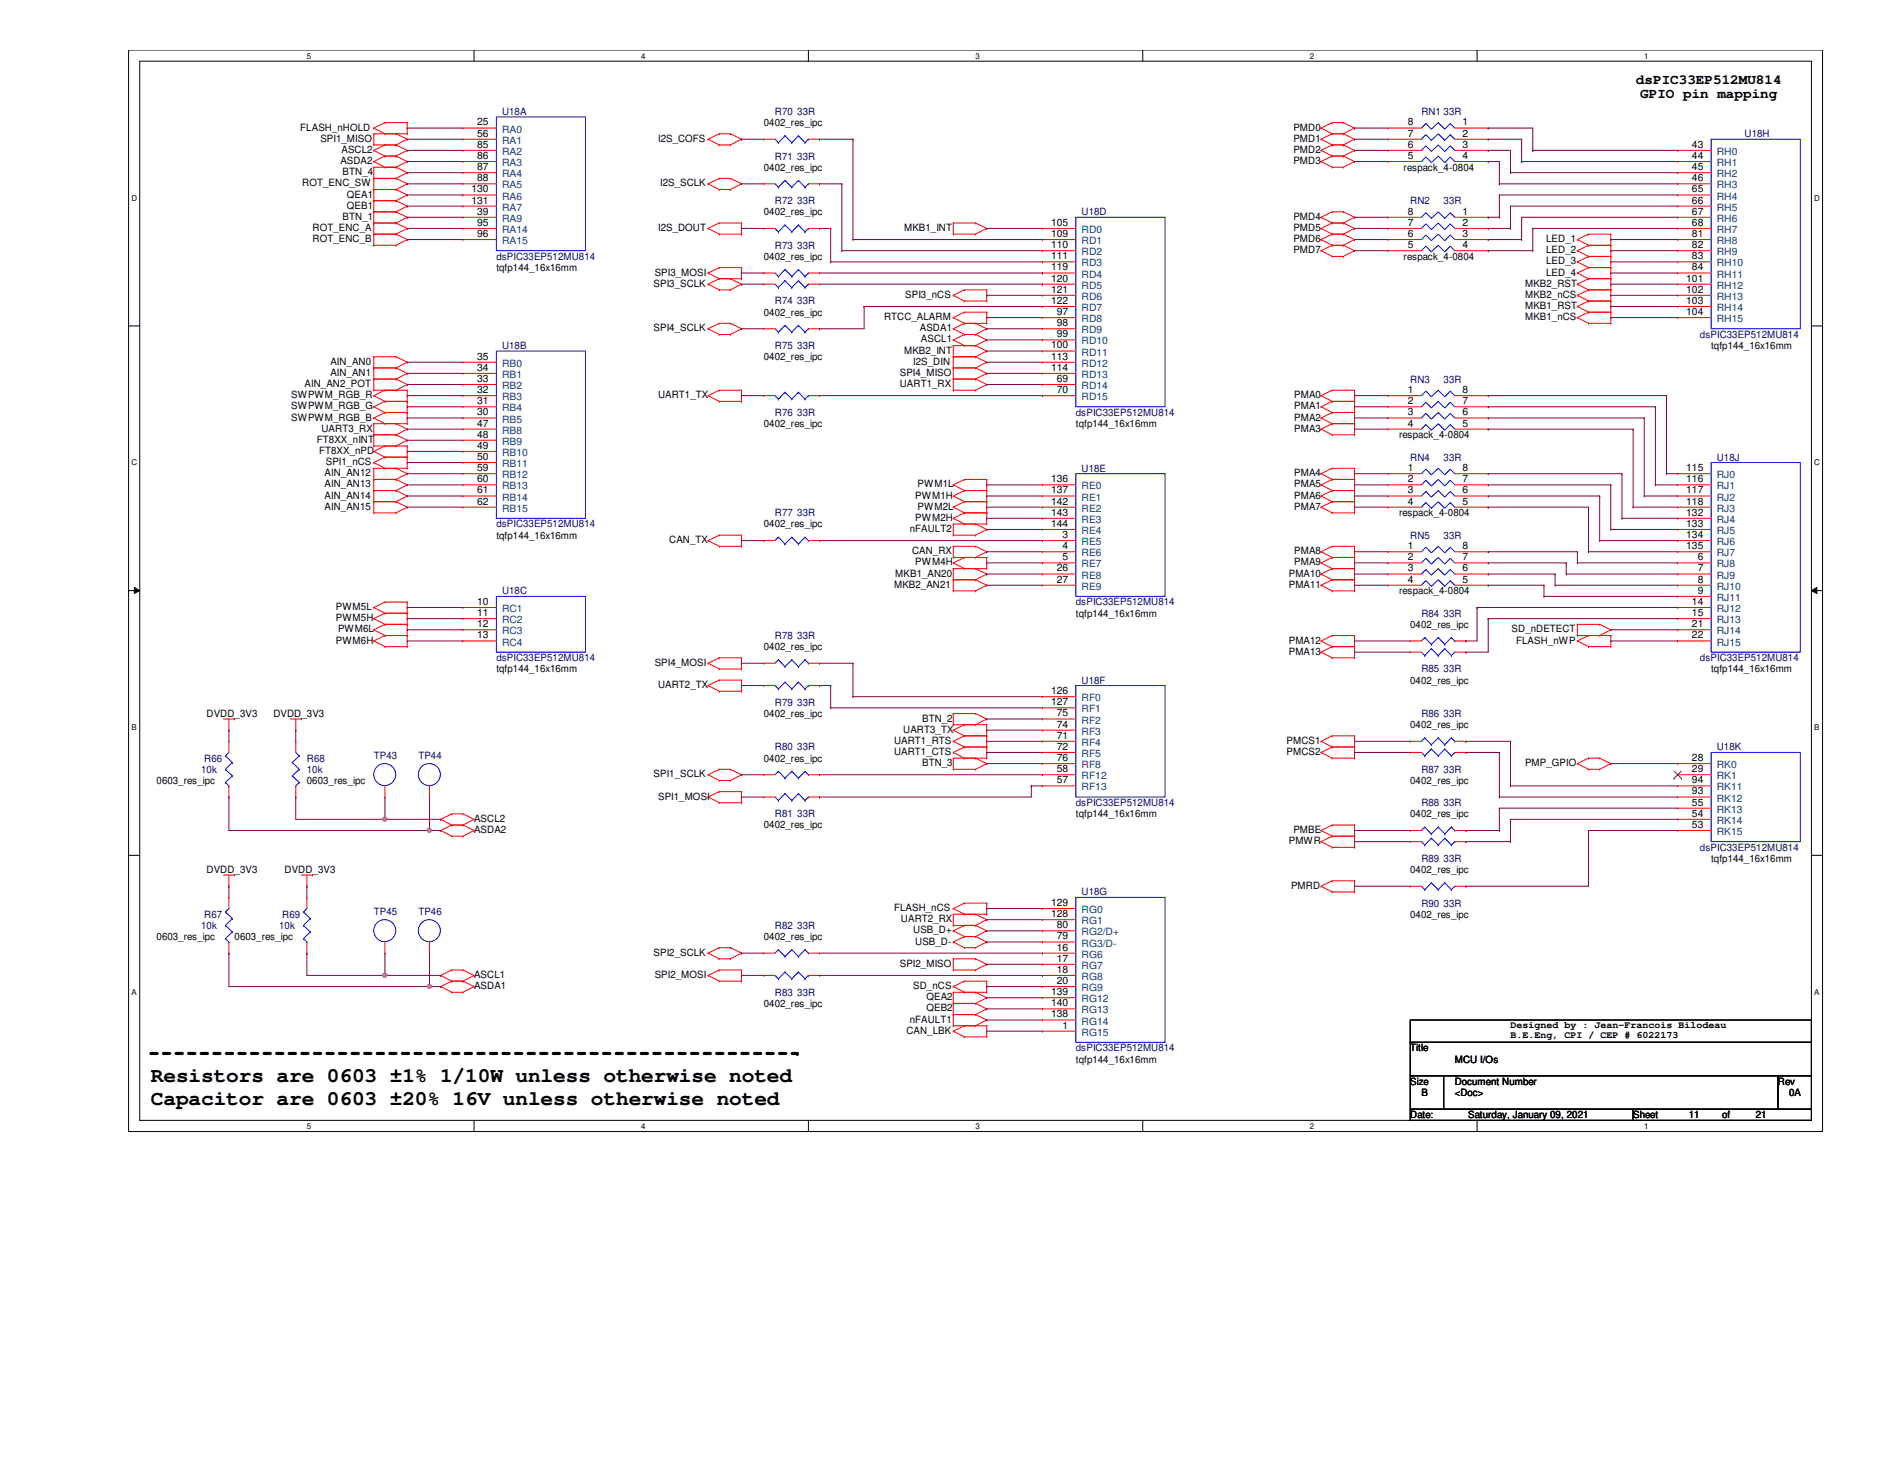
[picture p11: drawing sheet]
<svg xmlns="http://www.w3.org/2000/svg" width="279mm" height="216mm" viewBox="0 0 279 216" stroke-linecap="round" stroke-linejoin="round" font-family="sans-serif">
<defs><g id="words">
<g font-size="3.1">
<text x="22.4" y="160.3">Resistors are 0603 ±1% 1/10W unless otherwise noted</text>
<text x="22.4" y="163.6">Capacitor are 0603 ±20% 16V unless otherwise noted</text>
</g>
<g font-size="2.1">
<text x="242.4" y="12.4">dsPIC33EP512MU814</text>
<text x="243" y="14.6">GPIO pin mapping</text>
</g>
<g font-size="1.5" fill="#000080">
<text x="74.4" y="17">U18A</text>
<text x="114.8" y="17">R70 33R</text>
<text x="210.6" y="17">RN1</text>
<text x="213.9" y="17">33R</text>
<text x="114.8" y="23.6">R71 33R</text>
<text x="258.4" y="20.3">U18H</text>
<text x="114.8" y="30.2">R72 33R</text>
<text x="160.2" y="31.9">U18D</text>
<text x="208.9" y="30.2">RN2</text>
<text x="213.9" y="30.2">33R</text>
<text x="73.5" y="38.5">dsPIC33EP512MU814</text>
<text x="114.8" y="36.8">R73 33R</text>
<text x="114.8" y="45.1">R74 33R</text>
<text x="74.4" y="51.7">U18B</text>
<text x="114.8" y="51.7">R75 33R</text>
<text x="251.8" y="50">dsPIC33EP512MU814</text>
<text x="208.9" y="56.6">RN3</text>
<text x="213.9" y="56.6">33R</text>
<text x="114.8" y="61.6">R76 33R</text>
<text x="159.4" y="61.6">dsPIC33EP512MU814</text>
<text x="160.2" y="69.8">U18E</text>
<text x="208.9" y="68.2">RN4</text>
<text x="213.9" y="68.2">33R</text>
<text x="254.3" y="68.2">U18J</text>
<text x="114.8" y="76.5">R77 33R</text>
<text x="73.5" y="78.1">dsPIC33EP512MU814</text>
<text x="208.9" y="79.8">RN5</text>
<text x="213.9" y="79.8">33R</text>
<text x="74.4" y="88">U18C</text>
<text x="159.4" y="89.7">dsPIC33EP512MU814</text>
<text x="114.8" y="94.6">R78 33R</text>
<text x="210.6" y="91.3">R84 33R</text>
<text x="73.5" y="97.9">dsPIC33EP512MU814</text>
<text x="160.2" y="101.2">U18F</text>
<text x="210.6" y="99.6">R85 33R</text>
<text x="251.8" y="97.9">dsPIC33EP512MU814</text>
<text x="114.8" y="104.5">R79 33R</text>
<text x="210.6" y="106.2">R86 33R</text>
<text x="30.3" y="112.8">R66</text>
<text x="45.5" y="112.8">R68</text>
<text x="55.4" y="112.4">TP43</text>
<text x="62" y="112.4">TP44</text>
<text x="114.8" y="111.1">R80 33R</text>
<text x="254.3" y="111.1">U18K</text>
<text x="29.8" y="114.4">10k</text>
<text x="45.5" y="114.4">10k</text>
<text x="159.4" y="119.4">dsPIC33EP512MU814</text>
<text x="210.6" y="119.4">R88 33R</text>
<text x="210.6" y="114.4">R87 33R</text>
<text x="114.8" y="121">R81 33R</text>
<text x="251.8" y="126">dsPIC33EP512MU814</text>
<text x="210.6" y="127.6">R89 33R</text>
<text x="29.8" y="137.5">10k</text>
<text x="30.3" y="135.9">R67</text>
<text x="41.4" y="137.5">10k</text>
<text x="41.8" y="135.9">R69</text>
<text x="55.4" y="135.6">TP45</text>
<text x="62" y="135.6">TP46</text>
<text x="114.8" y="137.5">R82 33R</text>
<text x="160.2" y="132.6">U18G</text>
<text x="210.6" y="134.2">R90 33R</text>
<text x="114.8" y="147.4">R83 33R</text>
<text x="159.4" y="155.7">dsPIC33EP512MU814</text>
</g>
<g font-size="1.5">
<text x="44.5" y="19.3">FLASH_nHOLD</text>
<text x="47.5" y="21">SPI1_MISO</text>
<text x="50.6" y="22.6">ASCL2</text>
<text x="70.7" y="18.6">25</text>
<text x="70.7" y="20.2">56</text>
<text x="70.7" y="21.9">85</text>
<text x="70.7" y="23.5">86</text>
<text x="97.5" y="21">I2S_COFS</text>
<text x="113.2" y="18.7">0402_res_ipc</text>
<text x="191.6" y="19.3">PMD0</text>
<text x="191.6" y="21">PMD1</text>
<text x="191.6" y="22.6">PMD2</text>
<text x="208.6" y="18.6">8</text>
<text x="208.6" y="20.2">7</text>
<text x="208.6" y="21.9">6</text>
<text x="208.6" y="23.5">5</text>
<text x="216.7" y="18.6">1</text>
<text x="216.7" y="20.2">2</text>
<text x="216.7" y="21.9">3</text>
<text x="216.7" y="23.5">4</text>
<text x="250.7" y="21.9">43</text>
<text x="250.7" y="23.5">44</text>
<text x="44.8" y="27.6">ROT_ENC_SW</text>
<text x="50.4" y="24.3">ASDA2</text>
<text x="50.8" y="25.9">BTN_4</text>
<text x="51.4" y="29.3">QEA1</text>
<text x="69.8" y="28.5">130</text>
<text x="70.7" y="25.2">87</text>
<text x="70.7" y="26.8">88</text>
<text x="97.8" y="27.6">I2S_SCLK</text>
<text x="113.2" y="25.3">0402_res_ipc</text>
<text x="191.6" y="24.3">PMD3</text>
<text x="207.9" y="25.3">respack_4-0804</text>
<text x="250.7" y="25.2">45</text>
<text x="250.7" y="26.8">46</text>
<text x="250.7" y="28.5">65</text>
<text x="46.3" y="34.2">ROT_ENC_A</text>
<text x="46.3" y="35.9">ROT_ENC_B</text>
<text x="50.8" y="32.6">BTN_1</text>
<text x="51.4" y="30.9">QEB1</text>
<text x="69.8" y="30.1">131</text>
<text x="70.7" y="33.4">95</text>
<text x="70.7" y="35.1">96</text>
<text x="70.7" y="31.8">39</text>
<text x="97.5" y="34.2">I2S_DOUT</text>
<text x="113.2" y="31.9">0402_res_ipc</text>
<text x="133.9" y="34.2">MKB1_INT</text>
<text x="155.7" y="33.4">105</text>
<text x="155.7" y="35.1">109</text>
<text x="191.6" y="32.6">PMD4</text>
<text x="191.6" y="34.2">PMD5</text>
<text x="191.6" y="35.9">PMD6</text>
<text x="208.6" y="31.8">8</text>
<text x="208.6" y="33.4">7</text>
<text x="208.6" y="35.1">6</text>
<text x="216.7" y="31.8">1</text>
<text x="216.7" y="33.4">2</text>
<text x="216.7" y="35.1">3</text>
<text x="229.1" y="35.9">LED_1</text>
<text x="250.7" y="30.1">66</text>
<text x="250.7" y="31.8">67</text>
<text x="250.7" y="33.4">68</text>
<text x="250.7" y="35.1">81</text>
<text x="73.5" y="40.1">tqfp144_16x16mm</text>
<text x="97" y="40.8">SPI3_MOSI</text>
<text x="113.2" y="38.5">0402_res_ipc</text>
<text x="155.7" y="36.7">110</text>
<text x="155.7" y="38.4">111</text>
<text x="155.7" y="40">119</text>
<text x="155.7" y="41.7">120</text>
<text x="191.6" y="37.5">PMD7</text>
<text x="207.9" y="38.5">respack_4-0804</text>
<text x="208.6" y="36.7">5</text>
<text x="216.7" y="36.7">4</text>
<text x="229.1" y="37.5">LED_2</text>
<text x="229.1" y="39.2">LED_3</text>
<text x="229.1" y="40.8">LED_4</text>
<text x="249.8" y="41.7">101</text>
<text x="250.7" y="36.7">82</text>
<text x="250.7" y="38.4">83</text>
<text x="250.7" y="40">84</text>
<text x="96.8" y="42.5">SPI3_SCLK</text>
<text x="113.2" y="46.7">0402_res_ipc</text>
<text x="131" y="47.4">RTCC_ALARM</text>
<text x="134.1" y="44.1">SPI3_nCS</text>
<text x="155.7" y="43.3">121</text>
<text x="155.7" y="45">122</text>
<text x="156.5" y="46.7">97</text>
<text x="225.9" y="45.8">MKB1_RST</text>
<text x="225.9" y="47.4">MKB1_nCS</text>
<text x="225.9" y="42.5">MKB2_RST</text>
<text x="225.9" y="44.1">MKB2_nCS</text>
<text x="249.8" y="43.3">102</text>
<text x="249.8" y="45">103</text>
<text x="249.8" y="46.7">104</text>
<text x="70.7" y="53.3">35</text>
<text x="96.8" y="49.1">SPI4_SCLK</text>
<text x="113.2" y="53.3">0402_res_ipc</text>
<text x="133.9" y="52.4">MKB2_INT</text>
<text x="136.3" y="49.1">ASDA1</text>
<text x="136.4" y="50.7">ASCL1</text>
<text x="155.7" y="51.6">100</text>
<text x="155.7" y="53.3">113</text>
<text x="156.5" y="48.3">98</text>
<text x="156.5" y="50">99</text>
<text x="253.5" y="51.7">tqfp144_16x16mm</text>
<text x="43.1" y="59">SWPWM_RGB_R</text>
<text x="45.1" y="57.3">AIN_AN2_POT</text>
<text x="48.9" y="54">AIN_AN0</text>
<text x="48.9" y="55.7">AIN_AN1</text>
<text x="70.7" y="54.9">34</text>
<text x="70.7" y="56.6">33</text>
<text x="70.7" y="58.2">32</text>
<text x="70.7" y="59.9">31</text>
<text x="97.5" y="59">UART1_TX</text>
<text x="133.3" y="55.7">SPI4_MISO</text>
<text x="133.3" y="57.3">UART1_RX</text>
<text x="135.3" y="54">I2S_DIN</text>
<text x="155.7" y="54.9">114</text>
<text x="156.5" y="56.6">69</text>
<text x="156.5" y="58.2">70</text>
<text x="191.7" y="59">PMA0</text>
<text x="208.6" y="58.2">1</text>
<text x="208.6" y="59.9">2</text>
<text x="216.7" y="58.2">8</text>
<text x="216.7" y="59.9">7</text>
<text x="43.1" y="60.6">SWPWM_RGB_G</text>
<text x="43.1" y="62.3">SWPWM_RGB_B</text>
<text x="46.9" y="65.6">FT8XX_nINT</text>
<text x="47.6" y="63.9">UART3_RX</text>
<text x="70.7" y="61.5">30</text>
<text x="70.7" y="63.2">47</text>
<text x="70.7" y="64.8">48</text>
<text x="113.2" y="63.2">0402_res_ipc</text>
<text x="159.4" y="63.2">tqfp144_16x16mm</text>
<text x="191.7" y="60.6">PMA1</text>
<text x="191.7" y="62.3">PMA2</text>
<text x="191.7" y="63.9">PMA3</text>
<text x="207.3" y="64.9">respack_4-0804</text>
<text x="208.6" y="61.5">3</text>
<text x="208.6" y="63.2">4</text>
<text x="216.7" y="61.5">6</text>
<text x="216.7" y="63.2">5</text>
<text x="47.3" y="67.2">FT8XX_nPD</text>
<text x="48.1" y="70.5">AIN_AN12</text>
<text x="48.3" y="68.9">SPI1_nCS</text>
<text x="70.7" y="66.5">49</text>
<text x="70.7" y="68.1">50</text>
<text x="70.7" y="69.8">59</text>
<text x="70.7" y="71.4">60</text>
<text x="155.7" y="71.4">136</text>
<text x="191.7" y="70.5">PMA4</text>
<text x="208.6" y="69.8">1</text>
<text x="208.6" y="71.4">2</text>
<text x="216.7" y="69.8">8</text>
<text x="216.7" y="71.4">7</text>
<text x="249.8" y="69.8">115</text>
<text x="249.8" y="71.4">116</text>
<text x="48.1" y="72.2">AIN_AN13</text>
<text x="48.1" y="73.8">AIN_AN14</text>
<text x="48.1" y="75.5">AIN_AN15</text>
<text x="70.7" y="73.1">61</text>
<text x="70.7" y="74.7">62</text>
<text x="135.6" y="73.8">PWM1H</text>
<text x="135.6" y="77.1">PWM2H</text>
<text x="135.9" y="72.2">PWM1L</text>
<text x="135.9" y="75.5">PWM2L</text>
<text x="155.7" y="73.1">137</text>
<text x="155.7" y="74.7">142</text>
<text x="155.7" y="76.4">143</text>
<text x="191.7" y="72.2">PMA5</text>
<text x="191.7" y="73.8">PMA6</text>
<text x="191.7" y="75.5">PMA7</text>
<text x="207.3" y="76.5">respack_4-0804</text>
<text x="208.6" y="73.1">3</text>
<text x="208.6" y="74.7">4</text>
<text x="216.7" y="73.1">6</text>
<text x="216.7" y="74.7">5</text>
<text x="249.8" y="73.1">117</text>
<text x="249.8" y="74.7">118</text>
<text x="249.8" y="76.4">132</text>
<text x="73.5" y="79.8">tqfp144_16x16mm</text>
<text x="99.1" y="80.4">CAN_TX</text>
<text x="113.2" y="78.1">0402_res_ipc</text>
<text x="134.8" y="78.8">nFAULT2</text>
<text x="135.1" y="82.1">CAN_RX</text>
<text x="135.6" y="83.7">PWM4H</text>
<text x="155.7" y="78">144</text>
<text x="157.4" y="79.7">3</text>
<text x="157.4" y="81.3">4</text>
<text x="157.4" y="83">5</text>
<text x="191.7" y="82.1">PMA8</text>
<text x="191.7" y="83.7">PMA9</text>
<text x="208.6" y="81.3">1</text>
<text x="208.6" y="83">2</text>
<text x="216.7" y="81.3">8</text>
<text x="216.7" y="83">7</text>
<text x="249.8" y="78">133</text>
<text x="249.8" y="79.7">134</text>
<text x="249.8" y="81.3">135</text>
<text x="251.5" y="83">6</text>
<text x="70.7" y="89.6">10</text>
<text x="132.5" y="87">MKB2_AN21</text>
<text x="132.6" y="85.4">MKB1_AN20</text>
<text x="156.5" y="84.6">26</text>
<text x="156.5" y="86.3">27</text>
<text x="190.9" y="85.4">PMA10</text>
<text x="190.9" y="87">PMA11</text>
<text x="207.3" y="88">respack_4-0804</text>
<text x="208.6" y="84.6">3</text>
<text x="208.6" y="86.3">4</text>
<text x="216.7" y="84.6">6</text>
<text x="216.7" y="86.3">5</text>
<text x="250.7" y="89.6">14</text>
<text x="251.5" y="84.6">7</text>
<text x="251.5" y="86.3">8</text>
<text x="251.5" y="87.9">9</text>
<text x="49.7" y="92">PWM5H</text>
<text x="49.7" y="95.3">PWM6H</text>
<text x="49.7" y="90.3">PWM5L</text>
<text x="50.1" y="93.6">PWM6L</text>
<text x="70.7" y="91.2">11</text>
<text x="70.7" y="92.9">12</text>
<text x="70.7" y="94.5">13</text>
<text x="159.4" y="91.3">tqfp144_16x16mm</text>
<text x="190.9" y="95.3">PMA12</text>
<text x="208.9" y="93">0402_res_ipc</text>
<text x="223.9" y="93.6">SD_nDETECT</text>
<text x="224.6" y="95.3">FLASH_nWP</text>
<text x="250.7" y="91.2">15</text>
<text x="250.7" y="92.9">21</text>
<text x="250.7" y="94.5">22</text>
<text x="73.5" y="99.6">tqfp144_16x16mm</text>
<text x="97" y="98.6">SPI4_MOSI</text>
<text x="97.5" y="101.9">UART2_TX</text>
<text x="113.2" y="96.3">0402_res_ipc</text>
<text x="190.9" y="96.9">PMA13</text>
<text x="208.9" y="101.2">0402_res_ipc</text>
<text x="253.5" y="99.6">tqfp144_16x16mm</text>
<text x="30.6" y="106.2">DVDD_3V3</text>
<text x="40.5" y="106.2">DVDD_3V3</text>
<text x="113.2" y="106.2">0402_res_ipc</text>
<text x="136.6" y="106.8">BTN_2</text>
<text x="155.7" y="102.8">126</text>
<text x="155.7" y="104.4">127</text>
<text x="156.5" y="106.1">75</text>
<text x="156.5" y="107.7">74</text>
<text x="208.9" y="107.8">0402_res_ipc</text>
<text x="113.2" y="112.8">0402_res_ipc</text>
<text x="132.5" y="110.2">UART1_RTS</text>
<text x="132.5" y="111.8">UART1_CTS</text>
<text x="133.8" y="108.5">UART3_TX</text>
<text x="136.6" y="113.5">BTN_3</text>
<text x="156.5" y="109.4">71</text>
<text x="156.5" y="111">72</text>
<text x="156.5" y="112.7">76</text>
<text x="190.6" y="110.2">PMCS1</text>
<text x="190.6" y="111.8">PMCS2</text>
<text x="225.9" y="113.5">PMP_GPIO</text>
<text x="250.7" y="112.7">28</text>
<text x="23.2" y="116.1">0603_res_ipc</text>
<text x="45.5" y="116.1">0603_res_ipc</text>
<text x="96.8" y="115.1">SPI1_SCLK</text>
<text x="97.5" y="118.4">SPI1_MOSI</text>
<text x="156.5" y="114.3">58</text>
<text x="156.5" y="116">57</text>
<text x="208.9" y="116.1">0402_res_ipc</text>
<text x="250.7" y="114.3">29</text>
<text x="250.7" y="116">94</text>
<text x="250.7" y="117.6">93</text>
<text x="250.7" y="119.3">55</text>
<text x="70.2" y="121.7">ASCL2</text>
<text x="70.2" y="123.4">ASDA2</text>
<text x="113.2" y="122.7">0402_res_ipc</text>
<text x="159.4" y="121">tqfp144_16x16mm</text>
<text x="190.9" y="125">PMWR</text>
<text x="191.6" y="123.4">PMBE</text>
<text x="208.9" y="121">0402_res_ipc</text>
<text x="250.7" y="120.9">54</text>
<text x="250.7" y="122.6">53</text>
<text x="30.6" y="129.3">DVDD_3V3</text>
<text x="42.2" y="129.3">DVDD_3V3</text>
<text x="191.3" y="131.6">PMRD</text>
<text x="208.9" y="129.3">0402_res_ipc</text>
<text x="253.5" y="127.6">tqfp144_16x16mm</text>
<text x="132.5" y="134.9">FLASH_nCS</text>
<text x="133.5" y="136.6">UART2_RX</text>
<text x="155.7" y="134.2">129</text>
<text x="155.7" y="135.8">128</text>
<text x="156.5" y="137.5">80</text>
<text x="208.9" y="135.9">0402_res_ipc</text>
<text x="23.2" y="139.2">0603_res_ipc</text>
<text x="34.8" y="139.2">0603_res_ipc</text>
<text x="96.8" y="141.5">SPI2_SCLK</text>
<text x="113.2" y="139.2">0402_res_ipc</text>
<text x="133.3" y="143.2">SPI2_MISO</text>
<text x="135.3" y="138.2">USB_D+</text>
<text x="135.6" y="139.9">USB_D-</text>
<text x="156.5" y="139.1">79</text>
<text x="156.5" y="140.8">16</text>
<text x="156.5" y="142.4">17</text>
<text x="70.2" y="144.8">ASCL1</text>
<text x="70.2" y="146.5">ASDA1</text>
<text x="97" y="144.8">SPI2_MOSI</text>
<text x="113.2" y="149.1">0402_res_ipc</text>
<text x="135.3" y="146.5">SD_nCS</text>
<text x="137.2" y="148.1">QEA2</text>
<text x="137.2" y="149.8">QEB2</text>
<text x="155.7" y="147.4">139</text>
<text x="155.7" y="149">140</text>
<text x="156.5" y="144.1">18</text>
<text x="156.5" y="145.7">20</text>
<text x="134.3" y="153.1">CAN_LBK</text>
<text x="134.8" y="151.4">nFAULT1</text>
<text x="155.7" y="150.7">138</text>
<text x="157.4" y="152.3">1</text>
<text x="208.9" y="155.7">Title</text>
<text x="223.8" y="152.3">Designed by : Jean-Francois Bilodeau</text>
<text x="223.8" y="153.8">B.E.Eng, CPI / CEP # 6022173</text>
<text x="159.4" y="157.4">tqfp144_16x16mm</text>
<text x="208.9" y="160.7">Size</text>
<text x="215.5" y="160.7">Document Number</text>
<text x="215.5" y="157.4">MCU I/Os</text>
<text x="263.4" y="160.7">Rev</text>
<text x="208.9" y="165.6">Date:</text>
<text x="210.6" y="162.3">B</text>
<text x="215.5" y="162.3">&lt;Doc&gt;</text>
<text x="217.5" y="165.6">Saturday, January 09, 2021</text>
<text x="241.9" y="165.6">Sheet</text>
<text x="250.2" y="165.6">11</text>
<text x="255.1" y="165.6">of</text>
<text x="260.1" y="165.6">21</text>
<text x="265" y="162.3">0A</text>
</g>
<g font-size="1.5" fill="#004080">
<text x="74.4" y="19.6">RA0</text>
<text x="74.4" y="21.3">RA1</text>
<text x="74.4" y="22.9">RA2</text>
<text x="254.3" y="22.9">RH0</text>
<text x="74.4" y="24.6">RA3</text>
<text x="74.4" y="26.2">RA4</text>
<text x="74.4" y="27.9">RA5</text>
<text x="74.4" y="29.5">RA6</text>
<text x="254.3" y="24.6">RH1</text>
<text x="254.3" y="26.2">RH2</text>
<text x="254.3" y="27.9">RH3</text>
<text x="254.3" y="29.5">RH4</text>
<text x="74.4" y="31.2">RA7</text>
<text x="74.4" y="34.5">RA14</text>
<text x="74.4" y="32.9">RA9</text>
<text x="160.2" y="34.5">RD0</text>
<text x="254.3" y="31.2">RH5</text>
<text x="254.3" y="32.9">RH6</text>
<text x="254.3" y="34.5">RH7</text>
<text x="74.4" y="36.2">RA15</text>
<text x="160.2" y="36.2">RD1</text>
<text x="160.2" y="37.8">RD2</text>
<text x="160.2" y="39.5">RD3</text>
<text x="160.2" y="41.1">RD4</text>
<text x="254.3" y="36.2">RH8</text>
<text x="254.3" y="37.8">RH9</text>
<text x="254.3" y="39.5">RH10</text>
<text x="254.3" y="41.1">RH11</text>
<text x="160.2" y="42.8">RD5</text>
<text x="160.2" y="44.4">RD6</text>
<text x="160.2" y="46.1">RD7</text>
<text x="160.2" y="47.7">RD8</text>
<text x="254.3" y="42.8">RH12</text>
<text x="254.3" y="44.4">RH13</text>
<text x="254.3" y="46.1">RH14</text>
<text x="254.3" y="47.7">RH15</text>
<text x="160.2" y="49.4">RD9</text>
<text x="160.2" y="51">RD10</text>
<text x="160.2" y="52.7">RD11</text>
<text x="74.4" y="54.3">RB0</text>
<text x="74.4" y="56">RB1</text>
<text x="74.4" y="57.6">RB2</text>
<text x="74.4" y="59.3">RB3</text>
<text x="160.2" y="54.3">RD12</text>
<text x="160.2" y="56">RD13</text>
<text x="160.2" y="57.6">RD14</text>
<text x="160.2" y="59.3">RD15</text>
<text x="74.4" y="60.9">RB4</text>
<text x="74.4" y="62.6">RB5</text>
<text x="74.4" y="64.2">RB8</text>
<text x="74.4" y="65.9">RB9</text>
<text x="74.4" y="67.5">RB10</text>
<text x="74.4" y="69.2">RB11</text>
<text x="74.4" y="70.8">RB12</text>
<text x="254.3" y="70.8">RJ0</text>
<text x="74.4" y="72.5">RB13</text>
<text x="74.4" y="74.1">RB14</text>
<text x="74.4" y="75.8">RB15</text>
<text x="160.2" y="72.5">RE0</text>
<text x="160.2" y="74.1">RE1</text>
<text x="160.2" y="75.8">RE2</text>
<text x="160.2" y="77.4">RE3</text>
<text x="254.3" y="72.5">RJ1</text>
<text x="254.3" y="74.1">RJ2</text>
<text x="254.3" y="75.8">RJ3</text>
<text x="254.3" y="77.4">RJ4</text>
<text x="160.2" y="79.1">RE4</text>
<text x="160.2" y="80.7">RE5</text>
<text x="160.2" y="82.4">RE6</text>
<text x="254.3" y="79.1">RJ5</text>
<text x="254.3" y="80.7">RJ6</text>
<text x="254.3" y="82.4">RJ7</text>
<text x="160.2" y="84">RE7</text>
<text x="160.2" y="85.7">RE8</text>
<text x="160.2" y="87.3">RE9</text>
<text x="254.3" y="84">RJ8</text>
<text x="254.3" y="85.7">RJ9</text>
<text x="254.3" y="87.3">RJ10</text>
<text x="254.3" y="89">RJ11</text>
<text x="74.4" y="90.6">RC1</text>
<text x="74.4" y="92.3">RC2</text>
<text x="74.4" y="93.9">RC3</text>
<text x="74.4" y="95.6">RC4</text>
<text x="254.3" y="90.6">RJ12</text>
<text x="254.3" y="92.3">RJ13</text>
<text x="254.3" y="93.9">RJ14</text>
<text x="254.3" y="95.6">RJ15</text>
<text x="160.2" y="103.8">RF0</text>
<text x="160.2" y="105.5">RF1</text>
<text x="160.2" y="107.1">RF2</text>
<text x="160.2" y="108.8">RF3</text>
<text x="160.2" y="110.4">RF4</text>
<text x="160.2" y="112.1">RF5</text>
<text x="160.2" y="113.7">RF8</text>
<text x="254.3" y="113.7">RK0</text>
<text x="160.2" y="115.4">RF12</text>
<text x="160.2" y="117.1">RF13</text>
<text x="254.3" y="115.4">RK1</text>
<text x="254.3" y="117.1">RK11</text>
<text x="254.3" y="118.7">RK12</text>
<text x="254.3" y="120.4">RK13</text>
<text x="254.3" y="122">RK14</text>
<text x="254.3" y="123.7">RK15</text>
<text x="160.2" y="135.2">RG0</text>
<text x="160.2" y="136.9">RG1</text>
<text x="160.2" y="138.5">RG2/D+</text>
<text x="160.2" y="140.2">RG3/D-</text>
<text x="160.2" y="141.8">RG6</text>
<text x="160.2" y="143.5">RG7</text>
<text x="160.2" y="145.1">RG8</text>
<text x="160.2" y="146.8">RG9</text>
<text x="160.2" y="148.4">RG12</text>
<text x="160.2" y="150.1">RG13</text>
<text x="160.2" y="151.7">RG14</text>
<text x="160.2" y="153.4">RG15</text>
</g>
<g font-size="1.2">
<text x="45.5" y="8.7">5</text>
<text x="95" y="8.7">4</text>
<text x="144.5" y="8.7">3</text>
<text x="194.1" y="8.7">2</text>
<text x="243.6" y="8.7">1</text>
<text x="19.5" y="29.7">D</text>
<text x="268.8" y="29.7">D</text>
<text x="19.5" y="68.9">C</text>
<text x="268.8" y="68.9">C</text>
<text x="19.5" y="108.1">B</text>
<text x="268.8" y="108.1">B</text>
<text x="19.5" y="147.3">A</text>
<text x="268.8" y="147.3">A</text>
<text x="45.5" y="167.2">5</text>
<text x="95" y="167.2">4</text>
<text x="144.5" y="167.2">3</text>
<text x="194.1" y="167.2">2</text>
<text x="243.6" y="167.2">1</text>
</g>
</g></defs>
<path d="M19.1 7.4h250.9v160.2h-250.9zM20.7 9.1h247.7v156.8h-247.7z" fill="none" stroke="#000" stroke-width=".15"/>
<g fill="#fff">
<path d="M45.5 7.6h.6v1.3h-.6z"/>
<path d="M45.5 166.1h.6v1.3h-.6z"/>
</g>
<path d="M70.2 7.4v1.7M70.2 165.9v1.7" fill="none" stroke="#000" stroke-width=".15"/>
<g fill="#fff">
<path d="M95 7.6h.6v1.3h-.6z"/>
<path d="M95 166.1h.6v1.3h-.6z"/>
</g>
<path d="M119.8 7.4v1.7M119.8 165.9v1.7" fill="none" stroke="#000" stroke-width=".15"/>
<g fill="#fff">
<path d="M144.5 7.6h.6v1.3h-.6z"/>
<path d="M144.5 166.1h.6v1.3h-.6z"/>
</g>
<path d="M169.3 7.4v1.7M169.3 165.9v1.7" fill="none" stroke="#000" stroke-width=".15"/>
<g fill="#fff">
<path d="M194.1 7.6h.5v1.3h-.5z"/>
<path d="M194.1 166.1h.5v1.3h-.5z"/>
</g>
<path d="M218.8 7.4v1.7M218.8 165.9v1.7" fill="none" stroke="#000" stroke-width=".15"/>
<g fill="#fff">
<path d="M243.6 7.6h.6v1.3h-.6z"/>
<path d="M243.6 166.1h.6v1.3h-.6z"/>
<path d="M19.5 28.7h.8v1.3h-.8z"/>
<path d="M268.8 28.7h.8v1.3h-.8z"/>
<path d="M19.5 67.9h.8v1.3h-.8z"/>
<path d="M268.8 67.9h.8v1.3h-.8z"/>
</g>
<path d="M19.1 48.3h1.6M268.4 48.3h1.6" fill="none" stroke="#000" stroke-width=".15"/>
<g fill="#fff">
<path d="M19.5 107.1h.7v1.3h-.7z"/>
<path d="M268.8 107.1h.7v1.3h-.7z"/>
</g>
<path d="M19.1 87.5h1.6M19.9 87l.8 .5-.8 .4zM268.4 87.5l.8-.5v.9zM268.4 87.5h1.6" fill="none" stroke="#000" stroke-width=".15"/>
<path d="M19.9 87l.8 .5-.8 .4zM268.4 87.5l.8-.5v.9z" fill="#000"/>
<g fill="#fff">
<path d="M19.5 146.3h.7v1.3h-.7z"/>
<path d="M268.8 146.3h.7v1.3h-.7z"/>
</g>
<path d="M19.1 126.7h1.6M268.4 126.7h1.6M208.9 151h59.5v3.3h-59.5zM208.9 154.3h59.5v5h-59.5zM208.9 159.3h5v5h-5zM213.9 159.3h49.5v5h-49.5zM263.4 159.3h5v5h-5zM208.9 164.3h33v1.6h-33zM241.9 164.3h26.5v1.6h-26.5z" fill="none" stroke="#000" stroke-width=".15"/>
<path d="M22.4 156h95.7" fill="none" stroke="#000" stroke-width=".47" stroke-dasharray=".9 .9"/>
<circle cx="118.1" cy="156" r=".23" fill="#000" stroke-dasharray=".9 .9"/>
<g fill="none" stroke="#f00" stroke-width=".15">
<path d="M55.4 19.8h.1M55.4 19h.1M55.4 19.8v1.7M55.4 19.8h4.9M55.4 19l1.6 .8M57 19.8h.1M57 18.2h.1M57 18.2l-1.6 .8M57 18.2h3.3M58.7 19.8h.1M58.7 19.8l1.6 .8M60.3 18.2h.1"/>
<path d="M60.3 19.8h.1M60.3 18.2v1.6M68.6 19h.1M68.6 19h4.9M106.6 19.8h.1M106.6 19.8h1.6M106.6 19.8l-1.7 .8M108.2 19.8h.1M108.2 19.8l1.7 .8M195.7 19h.1M195.7 19l1.7 .8M197.4 18.2h.1"/>
<path d="M197.4 19.8h.1M197.4 19.8h1.6M197.4 18.2h1.6M197.4 18.2l-1.7 .8M197.4 19.8l-1.7 .8M199 18.2h.1M199 19.8h.1M199 18.2l1.7 .8M199 19.8l1.7 .8M200.7 19h.1M200.7 19l-1.7 .8M205.6 19h.1"/>
<path d="M205.6 19h5M215.5 19h5M220.5 19h.1M55.4 31.4h.1M55.4 29.7h.1M55.4 28.1h.1M55.4 22.3h.1M55.4 23.9h.1M55.4 21.5h.1M55.4 26.4h.1M55.4 34.7h.1M55.4 33h.1"/>
<path d="M55.4 36.3h.1M55.4 24.8h.1M55.4 29.7h3.3M55.4 31.4h3.3M55.4 24.8v11.5M55.4 28.1h3.3M55.4 26.4h3.3M55.4 34.7h3.3M55.4 33h3.3M55.4 21.5h3.3M55.4 22.3l1.6 .8M55.4 24.8h3.3"/>
<path d="M55.4 23.9l1.6 .9M55.4 36.3h3.3M57 21.5h.1M57 23.1h.1M57 24.8h.1M57 21.5l-1.6 .8M57 23.1h1.7M57 23.1l-1.6 .8M58.7 29.7h.1M58.7 31.4h.1M58.7 28.1h.1M58.7 21.5h.1"/>
<path d="M58.7 23.1h.1M58.7 24.8h.1M58.7 26.4h.1M58.7 33h.1M58.7 34.7h.1M58.7 36.3h.1M58.7 29.7l1.6 .8M58.7 28.1l1.6 .8M58.7 21.5l1.6 .8M58.7 23.1l1.6 .8M58.7 26.4l1.6 .8M58.7 33l1.6 .8"/>
<path d="M58.7 34.7l1.6 .8M58.7 24.8l1.6 .8M58.7 31.4l1.6 .8M60.3 30.5h.1M60.3 28.9h.1M60.3 22.3h.1M60.3 23.9h.1M60.3 20.6h.1M60.3 27.2h.1M60.3 33.8h.1M60.3 35.5h.1M60.3 25.6h.1"/>
<path d="M60.3 32.2h.1M60.3 30.5l-1.6 .9M60.3 28.9l-1.6 .8M60.3 22.3l-1.6 .8M60.3 23.9l-1.6 .9M60.3 20.6l-1.6 .9M60.3 27.2l-1.6 .9M60.3 33.8l-1.6 .9M60.3 35.5l-1.6 .8M60.3 25.6l-1.6 .8M60.3 32.2l-1.6 .8M68.6 20.6h.1"/>
<path d="M68.6 22.3h.1M68.6 23.9h.1M68.6 25.6h.1M68.6 27.2h.1M68.6 28.9h.1M68.6 30.5h.1M68.6 33.8h.1M68.6 35.5h.1M68.6 32.2h.1M68.6 20.6h4.9M68.6 22.3h4.9M68.6 23.9h4.9"/>
<path d="M68.6 32.2h4.9M68.6 33.8h4.9M68.6 35.5h4.9M68.6 27.2h4.9M68.6 25.6h4.9M68.6 28.9h4.9M68.6 30.5h4.9M104.9 27.2h.1M104.9 33.8h.1M104.9 20.6h.1M104.9 27.2l1.7 .9M104.9 33.8l1.7 .9"/>
<path d="M104.9 20.6l1.7 .9M106.6 26.4h.1M106.6 28.1h.1M106.6 34.7h.1M106.6 33h.1M106.6 39.6h.1M106.6 21.5h.1M106.6 28.1h1.6M106.6 26.4l-1.7 .8M106.6 26.4h1.6M106.6 34.7h3.3M106.6 33l-1.7 .8"/>
<path d="M106.6 33h3.3M106.6 39.6l-1.7 .8M106.6 39.6h3.3M106.6 21.5h1.6M108.2 26.4h.1M108.2 28.1h.1M108.2 21.5h.1M108.2 26.4l1.7 .8M109.9 27.2h.1M109.9 33h.1M109.9 34.7h.1M109.9 39.6h.1"/>
<path d="M109.9 20.6h.1M109.9 27.2l-1.7 .9M109.9 33v1.7M109.9 39.6v1.7M109.9 20.6l-1.7 .9M113.2 33.8h.1M113.2 27.2h.1M113.2 20.6h.1M113.2 20.6h1.6M113.2 33.8h1.6M113.2 27.2h1.6M119.8 20.6h1.6"/>
<path d="M119.8 33.8h1.6M119.8 27.2h1.6M121.4 33.8h.1M121.4 27.2h.1M121.4 20.6h.1M141.2 34.7h.1M141.2 33h.1M141.2 33v1.7M141.2 34.7h3.3M141.2 33h3.3M144.5 33h.1M144.5 34.7h.1"/>
<path d="M144.5 33l1.7 .8M146.2 33.8h.1M146.2 33.8l-1.7 .9M154.4 33.8h.1M154.4 35.5h.1M154.4 37.1h.1M154.4 38.8h.1M154.4 33.8h5M154.4 35.5h5M154.4 37.1h5M154.4 38.8h5M195.7 20.6h.1"/>
<path d="M195.7 22.3h.1M195.7 23.9h.1M195.7 32.2h.1M195.7 33.8h.1M195.7 35.5h.1M195.7 37.1h.1M195.7 20.6l1.7 .9M195.7 22.3l1.7 .8M195.7 23.9l1.7 .9M195.7 32.2l1.7 .8M195.7 33.8l1.7 .9M195.7 35.5l1.7 .8"/>
<path d="M195.7 37.1l1.7 .9M197.4 21.5h.1M197.4 23.1h.1M197.4 24.8h.1M197.4 31.4h.1M197.4 33h.1M197.4 34.7h.1M197.4 36.3h.1M197.4 38h.1M197.4 31.4h1.6M197.4 34.7h1.6M197.4 33h1.6"/>
<path d="M197.4 21.5h1.6M197.4 23.1h1.6M197.4 24.8h1.6M197.4 21.5l-1.7 .8M197.4 23.1l-1.7 .8M197.4 31.4l-1.7 .8M197.4 33l-1.7 .8M197.4 34.7l-1.7 .8M197.4 36.3h1.6M197.4 36.3l-1.7 .8M197.4 38h1.6M199 21.5h.1"/>
<path d="M199 23.1h.1M199 24.8h.1M199 31.4h.1M199 33h.1M199 34.7h.1M199 36.3h.1M199 38h.1M199 21.5l1.7 .8M199 23.1l1.7 .8M199 31.4l1.7 .8M199 33l1.7 .8M199 34.7l1.7 .8"/>
<path d="M199 36.3l1.7 .8M200.7 20.6h.1M200.7 22.3h.1M200.7 23.9h.1M200.7 32.2h.1M200.7 33.8h.1M200.7 35.5h.1M200.7 37.1h.1M200.7 20.6l-1.7 .9M200.7 22.3l-1.7 .8M200.7 23.9l-1.7 .9M200.7 32.2l-1.7 .8"/>
<path d="M200.7 33.8l-1.7 .9M200.7 35.5l-1.7 .8M200.7 37.1l-1.7 .9M205.6 20.6h.1M205.6 22.3h.1M205.6 23.9h.1M205.6 32.2h.1M205.6 33.8h.1M205.6 35.5h.1M205.6 37.1h.1M205.6 20.6h5M205.6 22.3h5"/>
<path d="M205.6 23.9h5M205.6 32.2h5M205.6 33.8h5M205.6 35.5h5M205.6 37.1h5M215.5 20.6h5M215.5 22.3h5M215.5 23.9h5M215.5 32.2h5M215.5 33.8h5M215.5 35.5h5M215.5 37.1h5"/>
<path d="M220.5 20.6h.1M220.5 22.3h.1M220.5 23.9h.1M220.5 32.2h.1M220.5 33.8h.1M220.5 35.5h.1M220.5 37.1h.1M233.7 35.5h.1M233.7 37.1h.1M233.7 38.8h.1M233.7 35.5l1.6 .8M233.7 37.1l1.6 .9"/>
<path d="M233.7 38.8l1.6 .8M235.3 36.3h.1M235.3 34.7h.1M235.3 38h.1M235.3 39.6h.1M235.3 34.7h3.3M235.3 39.6h3.3M235.3 36.3h3.3M235.3 38h3.3M235.3 34.7l-1.6 .8M235.3 36.3l-1.6 .8M235.3 38l-1.6 .8"/>
<path d="M235.3 39.6l-1.6 .8M238.6 34.7h.1M238.6 36.3h.1M238.6 38h.1M238.6 39.6h.1M238.6 34.7v13.2M248.5 22.3h.1M248.5 23.9h.1M248.5 25.6h.1M248.5 27.2h.1M248.5 28.9h.1M248.5 30.5h.1"/>
<path d="M248.5 32.2h.1M248.5 33.8h.1M248.5 35.5h.1M248.5 37.1h.1M248.5 38.8h.1M248.5 22.3h5M248.5 23.9h5M248.5 32.2h5M248.5 33.8h5M248.5 35.5h5M248.5 37.1h5M248.5 38.8h5"/>
<path d="M248.5 27.2h5M248.5 25.6h5M248.5 28.9h5M248.5 30.5h5M55.4 54.5h.1M55.4 52.8h.1M55.4 56.1h.1M55.4 57.8h.1M55.4 58.6h.1M55.4 52.8v5M55.4 52.8h3.3M55.4 54.5h3.3"/>
<path d="M55.4 56.1h3.3M55.4 57.8h4.9M55.4 58.6l1.6 .8M57 59.4h.1M57 57.8h.1M57 59.4h3.3M57 57.8l-1.6 .8M57 59.4l-1.6 .8M58.7 52.8h.1M58.7 54.5h.1M58.7 56.1h.1M58.7 57.8h.1"/>
<path d="M58.7 52.8l1.6 .8M58.7 54.5l1.6 .8M58.7 56.1l1.6 .8M60.3 53.6h.1M60.3 55.3h.1M60.3 56.9h.1M60.3 57.8h.1M60.3 59.4h.1M60.3 57.8v4.9M60.3 53.6l-1.6 .9M60.3 55.3l-1.6 .8M60.3 56.9l-1.6 .9"/>
<path d="M68.6 53.6h.1M68.6 55.3h.1M68.6 56.9h.1M68.6 58.6h.1M68.6 58.6h4.9M68.6 53.6h4.9M68.6 55.3h4.9M68.6 56.9h4.9M104.9 40.4h.1M104.9 42.1h.1M104.9 48.7h.1M104.9 58.6h.1"/>
<path d="M104.9 40.4l1.7 .9M104.9 42.1l1.7 .8M104.9 48.7l1.7 .8M104.9 58.6l1.7 .8M106.6 41.3h.1M106.6 42.9h.1M106.6 47.9h.1M106.6 49.5h.1M106.6 59.4h.1M106.6 57.8h.1M106.6 41.3h3.3M106.6 41.3l-1.7 .8"/>
<path d="M106.6 42.9h1.6M106.6 47.9h1.6M106.6 49.5h1.6M106.6 47.9l-1.7 .8M106.6 57.8h3.3M106.6 59.4h3.3M106.6 57.8l-1.7 .8M108.2 41.3h.1M108.2 42.9h.1M108.2 47.9h.1M108.2 49.5h.1M108.2 41.3l1.7 .8"/>
<path d="M108.2 47.9l1.7 .8M109.9 41.3h.1M109.9 42.1h.1M109.9 48.7h.1M109.9 57.8h.1M109.9 59.4h.1M109.9 57.8v1.6M109.9 42.1l-1.7 .8M109.9 48.7l-1.7 .8M113.2 42.1h.1M113.2 58.6h.1M113.2 48.7h.1"/>
<path d="M113.2 40.4h.1M113.2 42.1h1.6M113.2 58.6h1.6M113.2 40.4h1.6M113.2 48.7h1.6M119.8 42.1h1.6M119.8 58.6h1.6M119.8 40.4h1.6M119.8 48.7h1.6M121.4 42.1h.1M121.4 58.6h.1M121.4 48.7h.1"/>
<path d="M121.4 40.4h.1M141.2 54.5h.1M141.2 52.8h.1M141.2 43.7h.1M141.2 48.7h.1M141.2 50.3h.1M141.2 56.1h.1M141.2 57.8h.1M141.2 51.2h.1M141.2 47h.1M141.2 51.2v6.6M141.2 52.8h3.3"/>
<path d="M141.2 54.5h3.3M141.2 43.7l1.7 .9M141.2 48.7l1.7 .8M141.2 51.2h3.3M141.2 50.3l1.7 .9M141.2 56.1h3.3M141.2 57.8h3.3M141.2 47l1.7 .9M142.9 44.6h.1M142.9 42.9h.1M142.9 47.9h.1M142.9 49.5h.1"/>
<path d="M142.9 51.2h.1M142.9 46.2h.1M142.9 42.9h3.3M142.9 44.6h3.3M142.9 42.9l-1.7 .8M142.9 47.9l-1.7 .8M142.9 47.9h3.3M142.9 49.5h1.6M142.9 49.5l-1.7 .8M142.9 46.2h3.3M142.9 46.2l-1.7 .8M144.5 52.8h.1"/>
<path d="M144.5 54.5h.1M144.5 47.9h.1M144.5 49.5h.1M144.5 51.2h.1M144.5 56.1h.1M144.5 57.8h.1M144.5 52.8l1.7 .8M144.5 47.9l1.7 .8M144.5 49.5l1.7 .8M144.5 54.5l1.7 .8M144.5 56.1l1.7 .8M144.5 51.2l1.7 .8"/>
<path d="M146.2 53.6h.1M146.2 42.9h.1M146.2 44.6h.1M146.2 48.7h.1M146.2 50.3h.1M146.2 55.3h.1M146.2 56.9h.1M146.2 52h.1M146.2 46.2h.1M146.2 47.9h.1M146.2 42.9v1.7M146.2 46.2v1.7"/>
<path d="M146.2 53.6l-1.7 .9M146.2 48.7l-1.7 .8M146.2 50.3l-1.7 .9M146.2 55.3l-1.7 .8M146.2 56.9l-1.7 .9M146.2 52l-1.7 .8M154.4 40.4h.1M154.4 42.1h.1M154.4 43.7h.1M154.4 45.4h.1M154.4 47h.1M154.4 48.7h.1"/>
<path d="M154.4 50.3h.1M154.4 52h.1M154.4 53.6h.1M154.4 55.3h.1M154.4 56.9h.1M154.4 58.6h.1M154.4 42.1h5M154.4 58.6h5M154.4 40.4h5M154.4 43.7h5M154.4 45.4h5M154.4 47h5"/>
<path d="M154.4 48.7h5M154.4 50.3h5M154.4 52h5M154.4 53.6h5M154.4 55.3h5M154.4 56.9h5M195.7 58.6h.1M195.7 58.6l1.7 .8M197.4 59.4h.1M197.4 57.8h.1M197.4 57.8h3.3M197.4 59.4h3.3"/>
<path d="M197.4 57.8l-1.7 .8M197.4 59.4l-1.7 .8M200.7 57.8h.1M200.7 59.4h.1M200.7 57.8v6.6M205.6 58.6h.1M205.6 58.6h5M215.5 58.6h5M220.5 58.6h.1M233.7 45.4h.1M233.7 47h.1M233.7 42.1h.1"/>
<path d="M233.7 43.7h.1M233.7 40.4h.1M233.7 45.4l1.6 .8M233.7 47l1.6 .9M233.7 42.1l1.6 .8M233.7 43.7l1.6 .9M233.7 40.4l1.6 .9M235.3 46.2h.1M235.3 44.6h.1M235.3 47.9h.1M235.3 42.9h.1M235.3 41.3h.1"/>
<path d="M235.3 41.3h3.3M235.3 42.9h3.3M235.3 44.6h3.3M235.3 47.9h3.3M235.3 46.2h3.3M235.3 44.6l-1.6 .8M235.3 46.2l-1.6 .8M235.3 41.3l-1.6 .8M235.3 42.9l-1.6 .8M238.6 44.6h.1M238.6 46.2h.1M238.6 47.9h.1"/>
<path d="M238.6 41.3h.1M238.6 42.9h.1M248.5 40.4h.1M248.5 42.1h.1M248.5 43.7h.1M248.5 45.4h.1M248.5 47h.1M248.5 42.1h5M248.5 40.4h5M248.5 43.7h5M248.5 45.4h5M248.5 47h5"/>
<path d="M55.4 66.8h.1M55.4 66h.1M55.4 64.4h.1M55.4 68.5h.1M55.4 71h.1M55.4 69.3h.1M55.4 72.6h.1M55.4 74.3h.1M55.4 75.9h.1M55.4 60.2h.1M55.4 61.9h.1M55.4 62.7h.1"/>
<path d="M55.4 62.7v3.3M55.4 69.3v6.6M55.4 72.6h3.3M55.4 71h3.3M55.4 74.3h3.3M55.4 75.9h3.3M55.4 66.8l1.6 .9M55.4 66h4.9M55.4 64.4h3.3M55.4 69.3h4.9M55.4 68.5l1.6 .8M55.4 62.7h4.9"/>
<path d="M55.4 60.2l1.6 .9M55.4 61.9l1.6 .8M57 67.7h.1M57 66h.1M57 69.3h.1M57 61.1h.1M57 62.7h.1M57 67.7h3.3M57 66l-1.6 .8M57 67.7l-1.6 .8M57 61.1h3.3M57 61.1l-1.6 .8"/>
<path d="M58.7 64.4h.1M58.7 66h.1M58.7 69.3h.1M58.7 71h.1M58.7 72.6h.1M58.7 74.3h.1M58.7 75.9h.1M58.7 62.7h.1M58.7 64.4l1.6 .8M58.7 69.3l1.6 .8M58.7 71l1.6 .8M58.7 72.6l1.6 .8"/>
<path d="M58.7 74.3l1.6 .8M58.7 62.7l1.6 .8M60.3 66h.1M60.3 67.7h.1M60.3 65.2h.1M60.3 69.3h.1M60.3 70.1h.1M60.3 71.8h.1M60.3 73.4h.1M60.3 75.1h.1M60.3 61.1h.1M60.3 62.7h.1"/>
<path d="M60.3 63.5h.1M60.3 66v3.3M60.3 65.2l-1.6 .8M60.3 70.1l-1.6 .9M60.3 71.8l-1.6 .8M60.3 73.4l-1.6 .9M60.3 75.1l-1.6 .8M60.3 63.5l-1.6 .9M68.6 60.2h.1M68.6 61.9h.1M68.6 63.5h.1M68.6 65.2h.1"/>
<path d="M68.6 66.8h.1M68.6 68.5h.1M68.6 70.1h.1M68.6 71.8h.1M68.6 73.4h.1M68.6 75.1h.1M68.6 60.2h4.9M68.6 61.9h4.9M68.6 63.5h4.9M68.6 71.8h4.9M68.6 73.4h4.9M68.6 75.1h4.9"/>
<path d="M68.6 70.1h4.9M68.6 65.2h4.9M68.6 66.8h4.9M68.6 68.5h4.9M106.6 79.2h.1M106.6 79.2h3.3M106.6 79.2l-1.7 .9M109.9 79.2h.1M109.9 79.2v1.7M141.2 71.8h.1M141.2 73.4h.1M141.2 75.1h.1"/>
<path d="M141.2 76.7h.1M141.2 79.2h.1M141.2 77.6h.1M141.2 77.6v1.6M141.2 71.8l1.7 .8M141.2 73.4l1.7 .9M141.2 75.1l1.7 .8M141.2 77.6h5M141.2 76.7l1.7 .9M141.2 79.2h3.3M142.9 72.6h.1M142.9 71h.1"/>
<path d="M142.9 74.3h.1M142.9 75.9h.1M142.9 77.6h.1M142.9 72.6h3.3M142.9 71l-1.7 .8M142.9 71h3.3M142.9 74.3h3.3M142.9 72.6l-1.7 .8M142.9 75.9h3.3M142.9 74.3l-1.7 .8M142.9 75.9l-1.7 .8M144.5 77.6h.1"/>
<path d="M144.5 79.2h.1M144.5 77.6l1.7 .8M146.2 71h.1M146.2 72.6h.1M146.2 74.3h.1M146.2 75.9h.1M146.2 77.6h.1M146.2 78.4h.1M146.2 71v6.6M146.2 78.4l-1.7 .8M154.4 71.8h.1M154.4 73.4h.1"/>
<path d="M154.4 75.1h.1M154.4 76.7h.1M154.4 78.4h.1M154.4 71.8h5M154.4 73.4h5M154.4 75.1h5M154.4 76.7h5M154.4 78.4h5M195.7 60.2h.1M195.7 61.9h.1M195.7 63.5h.1M195.7 70.1h.1"/>
<path d="M195.7 71.8h.1M195.7 73.4h.1M195.7 75.1h.1M195.7 60.2l1.7 .9M195.7 61.9l1.7 .8M195.7 63.5l1.7 .9M195.7 70.1l1.7 .9M195.7 71.8l1.7 .8M195.7 73.4l1.7 .9M195.7 75.1l1.7 .8M197.4 61.1h.1M197.4 62.7h.1"/>
<path d="M197.4 64.4h.1M197.4 71h.1M197.4 69.3h.1M197.4 72.6h.1M197.4 74.3h.1M197.4 75.9h.1M197.4 72.6h3.3M197.4 71h3.3M197.4 74.3h3.3M197.4 75.9h3.3M197.4 64.4h3.3M197.4 69.3h3.3"/>
<path d="M197.4 61.1h3.3M197.4 62.7h3.3M197.4 61.1l-1.7 .8M197.4 62.7l-1.7 .8M197.4 69.3l-1.7 .8M197.4 71l-1.7 .8M197.4 72.6l-1.7 .8M197.4 74.3l-1.7 .8M200.7 61.1h.1M200.7 62.7h.1M200.7 64.4h.1M200.7 69.3h.1"/>
<path d="M200.7 71h.1M200.7 72.6h.1M200.7 74.3h.1M200.7 75.9h.1M200.7 69.3v6.6M205.6 60.2h.1M205.6 61.9h.1M205.6 63.5h.1M205.6 70.1h.1M205.6 71.8h.1M205.6 73.4h.1M205.6 75.1h.1"/>
<path d="M205.6 60.2h5M205.6 61.9h5M205.6 63.5h5M205.6 71.8h5M205.6 73.4h5M205.6 75.1h5M205.6 70.1h5M215.5 60.2h5M215.5 61.9h5M215.5 63.5h5M215.5 71.8h5M215.5 73.4h5"/>
<path d="M215.5 75.1h5M215.5 70.1h5M220.5 60.2h.1M220.5 61.9h.1M220.5 63.5h.1M220.5 70.1h.1M220.5 71.8h.1M220.5 73.4h.1M220.5 75.1h.1M248.5 70.1h.1M248.5 71.8h.1M248.5 73.4h.1"/>
<path d="M248.5 75.1h.1M248.5 76.7h.1M248.5 78.4h.1M248.5 71.8h5M248.5 73.4h5M248.5 75.1h5M248.5 76.7h5M248.5 78.4h5M248.5 70.1h5M55.4 91.6h.1M55.4 93.3h.1M55.4 94.9h.1"/>
<path d="M55.4 90h.1M55.4 91.6l1.6 .9M55.4 93.3l1.6 .8M55.4 94.9l1.6 .9M55.4 90l1.6 .8M57 92.5h.1M57 90.8h.1M57 94.1h.1M57 95.8h.1M57 89.2h.1M57 92.5h3.3M57 94.1h3.3"/>
<path d="M57 90.8l-1.6 .8M57 90.8h3.3M57 92.5l-1.6 .8M57 95.8h3.3M57 94.1l-1.6 .8M57 89.2l-1.6 .8M57 89.2h3.3M60.3 90.8h.1M60.3 92.5h.1M60.3 94.1h.1M60.3 95.8h.1M60.3 89.2h.1"/>
<path d="M60.3 89.2v6.6M68.6 90h.1M68.6 91.6h.1M68.6 93.3h.1M68.6 94.9h.1M68.6 94.9h4.9M68.6 90h4.9M68.6 91.6h4.9M68.6 93.3h4.9M104.9 98.2h.1M104.9 80.1h.1M104.9 98.2l1.7 .9"/>
<path d="M104.9 80.1l1.7 .8M106.6 99.1h.1M106.6 97.4h.1M106.6 80.9h.1M106.6 99.1h3.3M106.6 97.4l-1.7 .8M106.6 97.4h3.3M106.6 80.9h3.3M109.9 97.4h.1M109.9 99.1h.1M109.9 80.9h.1M109.9 97.4v1.7"/>
<path d="M113.2 98.2h.1M113.2 80.1h.1M113.2 98.2h1.6M113.2 80.1h1.6M119.8 98.2h1.6M119.8 80.1h1.6M121.4 98.2h.1M121.4 80.1h.1M141.2 83.4h.1M141.2 82.5h.1M141.2 80.9h.1M141.2 85.9h.1"/>
<path d="M141.2 84.2h.1M141.2 87.5h.1M141.2 80.9v1.6M141.2 84.2v3.3M141.2 84.2h5M141.2 83.4l1.7 .8M141.2 82.5h5M141.2 80.9h3.3M141.2 85.9h3.3M141.2 87.5h3.3M142.9 84.2h.1M142.9 82.5h.1"/>
<path d="M142.9 82.5l-1.7 .9M144.5 80.9h.1M144.5 82.5h.1M144.5 84.2h.1M144.5 85.9h.1M144.5 87.5h.1M144.5 80.9l1.7 .8M144.5 84.2l1.7 .8M144.5 85.9l1.7 .8M146.2 82.5h.1M146.2 84.2h.1M146.2 81.7h.1"/>
<path d="M146.2 85h.1M146.2 86.7h.1M146.2 82.5v1.7M146.2 81.7l-1.7 .8M146.2 85l-1.7 .9M146.2 86.7l-1.7 .8M154.4 80.1h.1M154.4 81.7h.1M154.4 83.4h.1M154.4 85h.1M154.4 86.7h.1M154.4 80.1h5"/>
<path d="M154.4 81.7h5M154.4 83.4h5M154.4 85h5M154.4 86.7h5M195.7 81.7h.1M195.7 83.4h.1M195.7 85h.1M195.7 86.7h.1M195.7 94.9h.1M195.7 96.6h.1M195.7 81.7l1.7 .8M195.7 83.4l1.7 .8"/>
<path d="M195.7 85l1.7 .9M195.7 86.7l1.7 .8M195.7 94.9l1.7 .9M195.7 96.6l1.7 .8M197.4 82.5h.1M197.4 80.9h.1M197.4 84.2h.1M197.4 85.9h.1M197.4 87.5h.1M197.4 95.8h.1M197.4 94.1h.1M197.4 97.4h.1"/>
<path d="M197.4 94.1h3.3M197.4 84.2h3.3M197.4 82.5h3.3M197.4 97.4h3.3M197.4 80.9h3.3M197.4 95.8h3.3M197.4 85.9h3.3M197.4 87.5h3.3M197.4 80.9l-1.7 .8M197.4 82.5l-1.7 .9M197.4 84.2l-1.7 .8M197.4 85.9l-1.7 .8"/>
<path d="M197.4 94.1l-1.7 .8M197.4 95.8l-1.7 .8M200.7 80.9h.1M200.7 82.5h.1M200.7 84.2h.1M200.7 85.9h.1M200.7 87.5h.1M200.7 94.1h.1M200.7 95.8h.1M200.7 97.4h.1M200.7 80.9v6.6M200.7 94.1v3.3"/>
<path d="M205.6 81.7h.1M205.6 83.4h.1M205.6 85h.1M205.6 86.7h.1M205.6 81.7h5M205.6 83.4h5M205.6 85h5M205.6 86.7h5M208.9 94.9h.1M208.9 96.6h.1M208.9 94.9h1.7M208.9 96.6h1.7"/>
<path d="M215.5 94.9h1.7M215.5 96.6h1.7M215.5 81.7h5M215.5 83.4h5M215.5 85h5M215.5 86.7h5M217.2 94.9h.1M217.2 96.6h.1M220.5 81.7h.1M220.5 83.4h.1M220.5 85h.1M220.5 86.7h.1"/>
<path d="M233.7 94.1h.1M233.7 92.5h.1M233.7 94.9h.1M233.7 92.5h3.3M233.7 94.1h4.9M233.7 92.5v1.6M233.7 94.9l1.6 .9M235.3 95.8h.1M235.3 94.1h.1M235.3 95.8h3.3M235.3 94.1l-1.6 .8M237 92.5h.1"/>
<path d="M237 94.1h.1M237 92.5l1.6 .8M238.6 93.3h.1M238.6 94.1h.1M238.6 95.8h.1M238.6 93.3l-1.6 .8M238.6 94.1v1.7M248.5 80.1h.1M248.5 81.7h.1M248.5 83.4h.1M248.5 85h.1M248.5 86.7h.1"/>
<path d="M248.5 88.3h.1M248.5 90h.1M248.5 91.6h.1M248.5 93.3h.1M248.5 94.9h.1M248.5 94.9h5M248.5 90h5M248.5 91.6h5M248.5 93.3h5M248.5 80.1h5M248.5 81.7h5M248.5 83.4h5"/>
<path d="M248.5 85h5M248.5 86.7h5M248.5 88.3h5M33.1 106.5h1.7M33.9 108.1h.1M33.9 109.8h.1M33.9 118h.1M33.9 106.5v1.6M33.9 109.8v1.6M33.9 116.4v1.6M34.8 106.5h.1M43 106.5h1.7"/>
<path d="M43.8 108.1h.1M43.8 109.8h.1M43.8 118h.1M43.8 106.5v1.6M43.8 109.8v1.6M43.8 116.4v1.6M44.7 106.5h.1M57 118h.1M57 116.4v1.6M63.6 118h.1M63.6 116.4v1.6M104.9 101.5h.1"/>
<path d="M104.9 114.7h.1M104.9 118h.1M104.9 101.5l1.7 .9M104.9 114.7l1.7 .9M104.9 118l1.7 .9M106.6 102.4h.1M106.6 100.7h.1M106.6 113.9h.1M106.6 115.6h.1M106.6 118.9h.1M106.6 117.2h.1M106.6 102.4h3.3"/>
<path d="M106.6 100.7l-1.7 .8M106.6 100.7h3.3M106.6 113.9l-1.7 .8M106.6 113.9h1.6M106.6 115.6h1.6M106.6 118.9h3.3M106.6 117.2l-1.7 .8M106.6 117.2h3.3M108.2 113.9h.1M108.2 115.6h.1M108.2 113.9l1.7 .8M109.9 100.7h.1"/>
<path d="M109.9 102.4h.1M109.9 114.7h.1M109.9 117.2h.1M109.9 118.9h.1M109.9 100.7v1.7M109.9 117.2v1.7M109.9 114.7l-1.7 .9M113.2 101.5h.1M113.2 114.7h.1M113.2 118h.1M113.2 101.5h1.6M113.2 114.7h1.6"/>
<path d="M113.2 118h1.6M119.8 101.5h1.6M119.8 114.7h1.6M119.8 118h1.6M121.4 101.5h.1M121.4 114.7h.1M121.4 118h.1M141.2 109.8h.1M141.2 111.4h.1M141.2 107.3h.1M141.2 105.7h.1M141.2 113.9h.1"/>
<path d="M141.2 112.3h.1M141.2 108.1h.1M141.2 105.7v1.6M141.2 112.3v1.6M141.2 113.9h3.3M141.2 109.8l1.7 .8M141.2 112.3h5M141.2 111.4l1.7 .9M141.2 105.7h3.3M141.2 107.3h5M141.2 108.1l1.7 .9M142.9 110.6h.1"/>
<path d="M142.9 109h.1M142.9 112.3h.1M142.9 107.3h.1M142.9 110.6h3.3M142.9 109l-1.7 .8M142.9 109h3.3M142.9 110.6l-1.7 .8M142.9 107.3l-1.7 .8M144.5 105.7h.1M144.5 107.3h.1M144.5 112.3h.1M144.5 113.9h.1"/>
<path d="M144.5 105.7l1.7 .8M144.5 112.3l1.7 .8M146.2 109h.1M146.2 110.6h.1M146.2 112.3h.1M146.2 106.5h.1M146.2 113.1h.1M146.2 107.3h.1M146.2 107.3v5M146.2 106.5l-1.7 .8M146.2 113.1l-1.7 .8M154.4 103.2h.1"/>
<path d="M154.4 104.8h.1M154.4 106.5h.1M154.4 108.1h.1M154.4 109.8h.1M154.4 111.4h.1M154.4 113.1h.1M154.4 114.7h.1M154.4 116.4h.1M154.4 106.5h5M154.4 114.7h5M154.4 113.1h5M154.4 116.4h5"/>
<path d="M154.4 109.8h5M154.4 111.4h5M154.4 103.2h5M154.4 104.8h5M154.4 108.1h5M195.7 109.8h.1M195.7 111.4h.1M195.7 109.8l1.7 .8M195.7 111.4l1.7 .9M197.4 110.6h.1M197.4 109h.1M197.4 112.3h.1"/>
<path d="M197.4 110.6h3.3M197.4 109h3.3M197.4 112.3h3.3M197.4 109l-1.7 .8M197.4 110.6l-1.7 .8M200.7 109h.1M200.7 110.6h.1M200.7 112.3h.1M200.7 109v3.3M208.9 109.8h.1M208.9 111.4h.1M208.9 109.8h1.7"/>
<path d="M208.9 111.4h1.7M215.5 109.8h1.7M215.5 111.4h1.7M217.2 109.8h.1M217.2 111.4h.1M233.7 113.1h.1M233.7 113.1l1.6 .8M235.3 112.3h.1M235.3 113.9h.1M235.3 113.9h1.7M235.3 112.3h1.7M235.3 112.3l-1.6 .8"/>
<path d="M237 112.3h.1M237 113.9h.1M237 112.3l1.6 .8M238.6 113.1h.1M238.6 113.1l-1.6 .8M248.5 113.1h.1M248.5 114.7h.1M248.5 116.4h.1M248.5 118h.1M248.5 119.7h.1M248.5 114.7h5M248.5 118h5"/>
<path d="M248.5 113.1h5M248.5 116.4h5M248.5 119.7h5M33.1 129.6h1.7M33.9 131.2h.1M33.9 132.9h.1M33.9 129.6v1.6M33.9 132.9v1.6M33.9 139.5v1.6M34.8 129.6h.1M44.7 129.6h1.6M45.5 131.2h.1"/>
<path d="M45.5 132.9h.1M45.5 129.6v1.6M45.5 132.9v1.6M45.5 139.5v1.6M46.3 129.6h.1M57 139.5v1.6M63.6 139.5v1.6M65.3 121.3h.1M65.3 123h.1M65.3 121.3l1.6 .9M65.3 123l1.6 .8M66.9 122.2h.1"/>
<path d="M66.9 120.5h.1M66.9 123.8h.1M66.9 122.2h1.7M66.9 120.5l-1.6 .8M66.9 120.5h1.7M66.9 123.8h1.7M66.9 122.2l-1.6 .8M68.6 122.2h.1M68.6 120.5h.1M68.6 123.8h.1M68.6 120.5l1.6 .8M68.6 122.2l1.6 .8"/>
<path d="M70.2 121.3h.1M70.2 123h.1M70.2 121.3l-1.6 .9M70.2 123l-1.6 .8M141.2 137.8h.1M141.2 139.5h.1M141.2 137h.1M141.2 135.4h.1M141.2 134.5h.1M141.2 137h3.3M141.2 137.8l1.7 .9M141.2 139.5l1.7 .8"/>
<path d="M141.2 135.4v1.6M141.2 135.4h5M141.2 134.5l1.7 .9M142.9 137h.1M142.9 138.7h.1M142.9 135.4h.1M142.9 133.7h.1M142.9 137l-1.7 .8M142.9 138.7h1.6M142.9 138.7l-1.7 .8M142.9 133.7l-1.7 .8M142.9 133.7h3.3"/>
<path d="M144.5 137h.1M144.5 138.7h.1M144.5 135.4h.1M144.5 137l1.7 .8M144.5 138.7l1.7 .8M144.5 135.4l1.7 .8M146.2 137.8h.1M146.2 139.5h.1M146.2 136.2h.1M146.2 133.7h.1M146.2 135.4h.1M146.2 137.8l-1.7 .9"/>
<path d="M146.2 139.5l-1.7 .8M146.2 133.7v1.7M146.2 136.2l-1.7 .8M154.4 134.5h.1M154.4 136.2h.1M154.4 137.8h.1M154.4 139.5h.1M154.4 134.5h5M154.4 136.2h5M154.4 137.8h5M154.4 139.5h5M195.7 123h.1"/>
<path d="M195.7 124.6h.1M195.7 131.2h.1M195.7 123l1.7 .8M195.7 124.6l1.7 .9M195.7 131.2l1.7 .9M197.4 123.8h.1M197.4 122.2h.1M197.4 125.5h.1M197.4 132.1h.1M197.4 130.4h.1M197.4 122.2h3.3M197.4 123.8h3.3"/>
<path d="M197.4 122.2l-1.7 .8M197.4 125.5h3.3M197.4 123.8l-1.7 .8M197.4 132.1h3.3M197.4 130.4l-1.7 .8M197.4 130.4h3.3M200.7 122.2h.1M200.7 123.8h.1M200.7 125.5h.1M200.7 130.4h.1M200.7 132.1h.1M200.7 122.2v3.3"/>
<path d="M200.7 130.4v1.7M208.9 124.6h.1M208.9 131.2h.1M208.9 123h.1M208.9 124.6h1.7M208.9 123h1.7M208.9 131.2h1.7M215.5 124.6h1.7M215.5 123h1.7M215.5 131.2h1.7M217.2 124.6h.1M217.2 131.2h.1"/>
<path d="M217.2 123h.1M248.5 121.3h.1M248.5 123h.1M248.5 121.3h5M248.5 123h5M33.9 141.1h.1M45.5 141.1h.1M57 141.1h.1M63.6 141.1h.1M65.3 144.4h.1M65.3 146.1h.1M65.3 144.4l1.6 .9"/>
<path d="M65.3 146.1l1.6 .8M66.9 145.3h.1M66.9 143.6h.1M66.9 146.9h.1M66.9 143.6h1.7M66.9 146.9h1.7M66.9 145.3h1.7M66.9 143.6l-1.6 .8M66.9 145.3l-1.6 .8M68.6 145.3h.1M68.6 143.6h.1M68.6 146.9h.1"/>
<path d="M68.6 143.6l1.6 .8M68.6 145.3l1.6 .8M70.2 144.4h.1M70.2 146.1h.1M70.2 144.4l-1.6 .9M70.2 146.1l-1.6 .8M104.9 141.1h.1M104.9 144.4h.1M104.9 141.1l1.7 .9M104.9 144.4l1.7 .9M106.6 140.3h.1M106.6 142h.1"/>
<path d="M106.6 145.3h.1M106.6 143.6h.1M106.6 140.3h1.6M106.6 142h1.6M106.6 143.6h3.3M106.6 145.3h3.3M106.6 140.3l-1.7 .8M106.6 143.6l-1.7 .8M108.2 140.3h.1M108.2 142h.1M108.2 140.3l1.7 .8M109.9 141.1h.1"/>
<path d="M109.9 143.6h.1M109.9 145.3h.1M109.9 143.6v1.7M109.9 141.1l-1.7 .9M113.2 141.1h.1M113.2 144.4h.1M113.2 141.1h1.6M113.2 144.4h1.6M119.8 141.1h1.6M119.8 144.4h1.6M121.4 141.1h.1M121.4 144.4h.1"/>
<path d="M141.2 143.6h.1M141.2 142h.1M141.2 146.1h.1M141.2 148.6h.1M141.2 146.9h.1M141.2 150.2h.1M141.2 151.9h.1M141.2 152.7h.1M141.2 142h3.3M141.2 143.6h3.3M141.2 142v1.6M141.2 146.9v5"/>
<path d="M141.2 146.9h5M141.2 146.1l1.7 .8M141.2 148.6h3.3M141.2 150.2h3.3M141.2 151.9h5M141.2 152.7l1.7 .8M142.9 140.3h.1M142.9 146.9h.1M142.9 145.3h.1M142.9 153.5h.1M142.9 151.9h.1M142.9 140.3h1.6"/>
<path d="M142.9 145.3l-1.7 .8M142.9 145.3h3.3M142.9 153.5h3.3M142.9 151.9l-1.7 .8M144.5 140.3h.1M144.5 142h.1M144.5 143.6h.1M144.5 146.9h.1M144.5 148.6h.1M144.5 150.2h.1M144.5 151.9h.1M144.5 142l1.7 .8"/>
<path d="M144.5 146.9l1.7 .8M144.5 148.6l1.7 .8M144.5 150.2l1.7 .8M146.2 142.8h.1M146.2 145.3h.1M146.2 146.9h.1M146.2 147.7h.1M146.2 149.4h.1M146.2 151h.1M146.2 151.9h.1M146.2 153.5h.1M146.2 142.8l-1.7 .8"/>
<path d="M146.2 145.3v1.6M146.2 151.9v1.6M146.2 147.7l-1.7 .9M146.2 149.4l-1.7 .8M146.2 151l-1.7 .9M154.4 141.1h.1M154.4 142.8h.1M154.4 144.4h.1M154.4 146.1h.1M154.4 147.7h.1M154.4 149.4h.1M154.4 151h.1"/>
<path d="M154.4 152.7h.1M154.4 141.1h5M154.4 144.4h5M154.4 142.8h5M154.4 146.1h5M154.4 147.7h5M154.4 149.4h5M154.4 151h5M154.4 152.7h5"/>
</g>
<g fill="none" stroke="#00f" stroke-width=".15">
<path d="M73.5 17.3h13.2v19.8h-13.2zM210.6 19l.6-.7 .8 .8 1.1-.9 .9 .9 .8-.8 .7 .7M114.8 33.8l.5 .5M114.8 27.2l.5 .5M114.8 20.6l.5 .5M115.3 34.3h.1M115.3 27.7h.1M115.3 21.1h.1M116.3 33.3h.1M116.3 26.7h.1M116.3 20.1h.1M116.3 39.9h.1"/>
<path d="M116.3 33.3l-1 1M116.3 33.3l1 1M116.3 26.7l-1 1M116.3 26.7l1 1M116.3 20.1l-1 1M116.3 20.1l1 1M116.3 39.9l-1 1M116.3 39.9l1 1M117.3 34.3h.1M117.3 27.7h.1M117.3 21.1h.1M118.3 33.3h.1"/>
<path d="M118.3 26.7h.1M118.3 20.1h.1M118.3 39.9h.1M118.3 33.3l-1 1M118.3 33.3l1 1M118.3 26.7l-1 1M118.3 26.7l1 1M118.3 20.1l-1 1M118.3 20.1l1 1M118.3 39.9l-1 1M118.3 39.9l1 1M119.3 34.3h.1"/>
<path d="M119.3 27.7h.1M119.3 21.1h.1M119.8 33.8h.1M119.8 27.2h.1M119.8 20.6h.1M119.8 33.8l-.5 .5M119.8 27.2l-.5 .5M119.8 20.6l-.5 .5M159.4 32.2h13.2v28h-13.2zM210.6 20.6l.6-.7 .8 .9 1.1-1 .9 1 .8-.9 .7 .7M210.6 22.3l.6-.7 .8 .8 1.1-.9 .9 .9 .8-.8 .7 .7M210.6 23.9l.6-.7 .8 .9 1.1-1 .9 1 .8-.9 .7 .7"/>
<path d="M210.6 32.2l.6-.7 .8 .8 1.1-.9 .9 .9 .8-.8 .7 .7M210.6 33.8l.6-.7 .8 .9 1.1-1 .9 1 .8-.9 .7 .7M210.6 35.5l.6-.7 .8 .8 1.1-.9 .9 .9 .8-.8 .7 .7M210.6 37.1l.6-.7 .8 .9 1.1-1 .9 1 .8-.9 .7 .7M253.5 20.6h13.2v28.1h-13.2zM73.5 52h13.2v24.7h-13.2zM114.8 42.1l.5 .5M114.8 58.6l.5 .5M114.8 48.7l.5 .5M114.8 40.4l.5 .5M115.3 42.6h.1M115.3 59.1h.1"/>
<path d="M115.3 49.2h.1M115.3 40.9h.1M116.3 41.6h.1M116.3 58.1h.1M116.3 48.2h.1M116.3 41.6l-1 1M116.3 41.6l1 1M116.3 58.1l-1 1M116.3 58.1l1 1M116.3 48.2l-1 1M116.3 48.2l1 1M117.3 42.6h.1"/>
<path d="M117.3 59.1h.1M117.3 49.2h.1M117.3 40.9h.1M118.3 41.6h.1M118.3 58.1h.1M118.3 48.2h.1M118.3 41.6l-1 1M118.3 41.6l1 1M118.3 58.1l-1 1M118.3 58.1l1 1M118.3 48.2l-1 1M118.3 48.2l1 1"/>
<path d="M119.3 42.6h.1M119.3 59.1h.1M119.3 49.2h.1M119.3 40.9h.1M119.8 42.1h.1M119.8 58.6h.1M119.8 48.7h.1M119.8 40.4h.1M119.8 42.1l-.5 .5M119.8 58.6l-.5 .5M119.8 48.7l-.5 .5M119.8 40.4l-.5 .5"/>
<path d="M210.6 58.6l.6-.7 .8 .9 1.1-1 .9 1 .8-.9 .7 .7M115.3 79.5h.1M115.3 79.5l-.5 .6M115.3 79.5l1 1.1M117.3 79.5h.1M117.3 79.5l-1 1.1M117.3 79.5l1 1.1M119.3 79.5h.1M119.3 79.5l-1 1.1M119.3 79.5l.5 .6M159.4 70.1h13.2v18.2h-13.2zM210.6 60.2l.6-.6 .8 .8 1.1-1 .9 1 .8-.8 .7 .6"/>
<path d="M210.6 61.9l.6-.7 .8 .9 1.1-1 .9 1 .8-.9 .7 .7M210.6 63.5l.6-.6 .8 .8 1.1-1 .9 1 .8-.8 .7 .6M210.6 70.1l.6-.6 .8 .8 1.1-1 .9 1 .8-.8 .7 .6M210.6 71.8l.6-.7 .8 .9 1.1-1 .9 1 .8-.9 .7 .7M210.6 73.4l.6-.6 .8 .8 1.1-1 .9 1 .8-.8 .7 .6M210.6 75.1l.6-.7 .8 .9 1.1-1 .9 1 .8-.9 .7 .7M253.5 68.5h13.2v28.1h-13.2zM73.5 88.3h13.2v8.3h-13.2zM115.3 97.7h.1M115.3 97.7l-.5 .5M115.3 97.7l1 1M116.3 98.7h.1"/>
<path d="M116.3 80.6h.1M117.3 97.7h.1M117.3 97.7l-1 1M117.3 97.7l1 1M118.3 98.7h.1M118.3 80.6h.1M119.3 97.7h.1M119.3 97.7l-1 1M119.3 97.7l.5 .5M119.8 98.2h.1M119.8 80.1h.1M210.6 81.7l.6-.7 .8 .9 1.1-1 .9 1 .8-.9 .7 .7"/>
<path d="M210.6 83.4l.6-.7 .8 .8 1.1-1 .9 1 .8-.8 .7 .7M210.6 85l.6-.7 .8 .9 1.1-1 .9 1 .8-.9 .7 .7M210.6 86.7l.6-.7 .8 .8 1.1-.9 .9 .9 .8-.8 .7 .7M210.6 96.6l.5 .5M211.1 94.4h.1M211.1 97.1h.1M211.1 94.4l-.5 .5M211.1 94.4l.9 1M212 95.4h.1M212 96.1h.1M212 96.1l-.9 1M212 96.1l1.1 1"/>
<path d="M213.1 94.4h.1M213.1 97.1h.1M213.1 94.4l-1.1 1M213.1 94.4l.9 1M214 95.4h.1M214 96.1h.1M214 96.1l-.9 1M214 96.1l1 1M215 94.4h.1M215 97.1h.1M215 94.4l-1 1M215 94.4l.5 .5"/>
<path d="M215.5 94.9h.1M215.5 96.6h.1M215.5 96.6l-.5 .5M33.4 111.9h.1M33.4 113.9h.1M33.4 115.9h.1M33.4 111.9l1 1M33.4 113.9l1 1M33.4 115.9l.5 .5M33.9 116.4h.1M33.9 111.4l-.5 .5M34.4 112.9h.1"/>
<path d="M34.4 114.9h.1M34.4 112.9l-1 1M34.4 114.9l-1 1M43.3 112.9h.1M43.3 114.9h.1M43.3 112.9l1 1M43.3 114.9l1 1M43.8 116.4h.1M43.8 111.4l.5 .5M44.3 111.9h.1M44.3 113.9h.1M44.3 115.9h.1"/>
<path d="M44.3 111.9l-1 1M44.3 113.9l-1 1M44.3 115.9l-.5 .5M114.8 101.5l.5 .5M114.8 118l.5 .5M115.3 102h.1M115.3 114.2h.1M115.3 118.5h.1M115.3 114.2l-.5 .5M115.3 114.2l1 1M116.3 101h.1M116.3 115.2h.1"/>
<path d="M116.3 117.5h.1M116.3 101l-1 1M116.3 101l1 1M116.3 117.5l-1 1M116.3 117.5l1 1M117.3 102h.1M117.3 114.2h.1M117.3 118.5h.1M117.3 114.2l-1 1M117.3 114.2l1 1M118.3 101h.1M118.3 115.2h.1"/>
<path d="M118.3 117.5h.1M118.3 101l-1 1M118.3 101l1 1M118.3 117.5l-1 1M118.3 117.5l1 1M119.3 102h.1M119.3 114.2h.1M119.3 118.5h.1M119.3 114.2l-1 1M119.3 114.2l.5 .5M119.8 101.5h.1M119.8 114.7h.1"/>
<path d="M119.8 118h.1M119.8 101.5l-.5 .5M119.8 118l-.5 .5M159.4 101.5h13.2v16.5h-13.2zM210.6 111.4l.5 .5M211.1 109.3h.1M211.1 111.9h.1M211.1 109.3l-.5 .5M211.1 109.3l.9 1M212 110.3h.1M212 110.9h.1M212 110.9l-.9 1"/>
<path d="M212 110.9l1.1 1M213.1 109.3h.1M213.1 111.9h.1M213.1 109.3l-1.1 1M213.1 109.3l.9 1M214 110.3h.1M214 110.9h.1M214 110.9l-.9 1M214 110.9l1 1M215 109.3h.1M215 111.9h.1M215 109.3l-1 1"/>
<path d="M215 109.3l.5 .5M215.5 109.8h.1M215.5 111.4h.1M215.5 111.4l-.5 .5M253.5 111.4h13.2v13.2h-13.2zM33.4 135h.1M33.4 137h.1M33.4 139h.1M33.4 135l1 1M33.4 137l1 1M33.4 139l.5 .5M33.9 139.5h.1"/>
<path d="M33.9 134.5l-.5 .5M34.4 136h.1M34.4 138h.1M34.4 136l-1 1M34.4 138l-1 1M45 135h.1M45 137h.1M45 139h.1M45 135l1 1M45 137l1 1M45 139l.5 .5M45.5 139.5h.1"/>
<path d="M45.5 134.5l-.5 .5M46 136h.1M46 138h.1M46 136l-1 1M46 138l-1 1M159.4 132.9h13.2v21.4h-13.2zM210.6 124.6l.5 .5M210.6 131.2l.5 .5M211.1 125.1h.1M211.1 131.7h.1M211.1 122.5h.1M211.1 122.5l-.5 .5"/>
<path d="M211.1 122.5l.9 1M212 124.1h.1M212 130.7h.1M212 123.5h.1M212 124.1l-.9 1M212 124.1l1.1 1M212 130.7l-.9 1M212 130.7l1.1 1M213.1 125.1h.1M213.1 131.7h.1M213.1 122.5h.1M213.1 122.5l-1.1 1"/>
<path d="M213.1 122.5l.9 1M214 124.1h.1M214 130.7h.1M214 123.5h.1M214 124.1l-.9 1M214 124.1l1 1M214 130.7l-.9 1M214 130.7l1 1M215 125.1h.1M215 131.7h.1M215 122.5h.1M215 122.5l-1 1"/>
<path d="M215 122.5l.5 .5M215.5 124.6h.1M215.5 131.2h.1M215.5 123h.1M215.5 124.6l-.5 .5M215.5 131.2l-.5 .5M114.8 144.4l.5 .5M115.3 140.6h.1M115.3 144.9h.1M115.3 140.6l-.5 .5M115.3 140.6l1 1M116.3 141.6h.1"/>
<path d="M116.3 143.9h.1M116.3 143.9l-1 1M116.3 143.9l1 1M117.3 140.6h.1M117.3 144.9h.1M117.3 140.6l-1 1M117.3 140.6l1 1M118.3 141.6h.1M118.3 143.9h.1M118.3 143.9l-1 1M118.3 143.9l1 1M119.3 140.6h.1"/>
<path d="M119.3 144.9h.1M119.3 140.6l-1 1M119.3 140.6l.5 .5M119.8 141.1h.1M119.8 144.4h.1M119.8 144.4l-.5 .5"/>
<circle cx="57" cy="114.7" r="1.63"/>
<circle cx="63.6" cy="114.7" r="1.63"/>
<circle cx="57" cy="137.8" r="1.63"/>
<circle cx="63.6" cy="137.8" r="1.63"/>
</g>
<path d="M248 115.3h.1M248 114.2l1.1 1.1M249 114.2l-1 1.1M249.1 115.3h.1" fill="none" stroke="#804000" stroke-width=".15"/>
<g fill="none" stroke="#800040" stroke-width=".15">
<path d="M60.3 19h.1M60.3 19h8.3M60.3 28.9h.1M60.3 30.5h.1M60.3 22.3h.1M60.3 23.9h.1M60.3 20.6h.1M60.3 28.9h8.3M60.3 30.5h8.3M60.3 22.3h8.3M60.3 23.9h8.3M60.3 20.6h8.3"/>
<path d="M109.9 33.8h.1M109.9 27.2h.1M109.9 20.6h.1M109.9 33.8h3.3M109.9 20.6h3.3M109.9 27.2h3.3M121.4 33.8h.1M121.4 27.2h.1M121.4 20.6h.1M121.4 33.8h1.7M121.4 20.6h5M121.4 27.2h3.3"/>
<path d="M123.1 33.8h.1M123.1 38.8h.1M123.1 33.8v5M123.1 38.8h31.3M124.7 27.2h.1M124.7 37.1h.1M124.7 27.2v9.9M124.7 37.1h29.7M126.4 35.5h.1M126.4 20.6h.1M126.4 35.5h28M126.4 20.6v14.9"/>
<path d="M146.2 33.8h.1M146.2 33.8h8.2M222.1 27.2h.1M222.1 28.9h.1M222.1 28.9h26.4M222.1 27.2h26.4M223.8 25.6h.1M223.8 30.5h.1M223.8 30.5h24.7M223.8 25.6h24.7M225.4 23.9h.1M225.4 32.2h.1"/>
<path d="M225.4 23.9h23.1M225.4 32.2h23.1M227.1 22.3h.1M227.1 33.8h.1M227.1 22.3h21.4M227.1 33.8h21.4M60.3 53.6h.1M60.3 55.3h.1M60.3 53.6h8.3M60.3 55.3h8.3M109.9 42.1h.1M109.9 40.4h.1"/>
<path d="M109.9 48.7h.1M109.9 58.6h.1M109.9 48.7h3.3M109.9 58.6h3.3M109.9 42.1h3.3M109.9 40.4h3.3M121.4 48.7h.1M121.4 58.6h33M121.4 42.1h33M121.4 40.4h33M128 45.4h.1M128 45.4v3.3h-6.6"/>
<path d="M128 45.4h26.4M146.2 53.6h.1M146.2 43.7h.1M146.2 48.7h.1M146.2 50.3h.1M146.2 55.3h.1M146.2 56.9h.1M146.2 52h.1M146.2 53.6h8.2M146.2 43.7h8.2M146.2 48.7h8.2M146.2 50.3h8.2"/>
<path d="M146.2 55.3h8.2M146.2 56.9h8.2M146.2 52h8.2M154.4 58.6h.1M154.4 42.1h.1M154.4 40.4h.1M238.6 45.4h.1M238.6 47h.1M238.6 42.1h.1M238.6 43.7h.1M238.6 43.7h9.9M238.6 45.4h9.9"/>
<path d="M238.6 47h9.9M238.6 42.1h9.9M60.3 65.2h.1M60.3 66.8h.1M60.3 68.5h.1M60.3 70.1h.1M60.3 71.8h.1M60.3 73.4h.1M60.3 75.1h.1M60.3 71.8h8.3M60.3 73.4h8.3M60.3 75.1h8.3"/>
<path d="M60.3 65.2h8.3M60.3 66.8h8.3M60.3 68.5h8.3M60.3 70.1h8.3M146.2 71.8h.1M146.2 73.4h.1M146.2 75.1h.1M146.2 76.7h.1M146.2 78.4h.1M146.2 71.8h8.2M146.2 73.4h8.2M146.2 75.1h8.2"/>
<path d="M146.2 76.7h8.2M146.2 78.4h8.2M238.6 78.4h.1M238.6 78.4h9.9M240.3 76.7h.1M240.3 76.7h8.2M241.9 75.1h.1M241.9 75.1h6.6M243.6 73.4h.1M243.6 73.4h4.9M245.2 71.8h.1M245.2 71.8h3.3"/>
<path d="M246.9 70.1h.1M246.9 70.1h1.6M60.3 90h.1M60.3 91.6h.1M60.3 93.3h.1M60.3 94.9h.1M60.3 90h8.3M60.3 93.3h8.3M60.3 91.6h8.3M60.3 94.9h8.3M109.9 80.1h.1M109.9 98.2h.1"/>
<path d="M109.9 98.2h3.3M109.9 80.1h3.3M121.4 98.2h.1M121.4 98.2h5M121.4 80.1h33M126.4 98.2h.1M126.4 98.2v5M146.2 83.4h.1M146.2 81.7h.1M146.2 85h.1M146.2 86.7h.1M146.2 83.4h8.2"/>
<path d="M146.2 81.7h8.2M146.2 85h8.2M146.2 86.7h8.2M154.4 80.1h.1M218.8 90h.1M218.8 90h29.7M220.5 91.6h.1M220.5 91.6h28M228.7 88.3h.1M228.7 88.3h19.8M230.4 86.7h.1M230.4 86.7h18.1"/>
<path d="M232 85h.1M232 85h16.5M233.7 83.4h.1M233.7 83.4h14.8M235.3 81.7h.1M235.3 81.7h13.2M237 80.1h.1M237 80.1h11.5M238.6 93.3h.1M238.6 94.9h.1M238.6 93.3h9.9M238.6 94.9h9.9"/>
<path d="M33.9 108.1h.1M33.9 118h.1M33.9 108.1v1.7M33.9 118v5M43.8 108.1h.1M43.8 118h.1M43.8 108.1v1.7M43.8 118v3.3h13.2M109.9 118h.1M109.9 114.7h.1M109.9 101.5h.1M109.9 114.7h3.3"/>
<path d="M109.9 118h3.3M109.9 101.5h3.3M121.4 118h.1M121.4 101.5h.1M121.4 114.7h33M121.4 101.5h1.7M123.1 104.8h.1M123.1 101.5h.1M123.1 104.8h31.3M123.1 101.5v3.3M126.4 103.2h.1M126.4 103.2h28"/>
<path d="M146.2 109.8h.1M146.2 111.4h.1M146.2 109.8h8.2M146.2 111.4h8.2M152.8 116.4h.1M152.8 116.4v1.6h-31.4M152.8 116.4h1.6M154.4 114.7h.1M222.1 118h.1M222.1 118h26.4M33.9 131.2h.1M33.9 131.2v1.7"/>
<path d="M45.5 131.2h.1M45.5 131.2v1.7M57 121.3h.1M146.2 137.8h.1M146.2 139.5h.1M146.2 136.2h.1M146.2 134.5h.1M146.2 137.8h8.2M146.2 139.5h8.2M146.2 136.2h8.2M146.2 134.5h8.2M235.3 123h.1"/>
<path d="M235.3 123h13.2M33.9 141.1h.1M33.9 141.1v5M45.5 141.1h.1M45.5 141.1v3.3M109.9 141.1h.1M109.9 144.4h.1M109.9 141.1h3.3M109.9 144.4h3.3M121.4 141.1h33M121.4 144.4h33M146.2 142.8h.1"/>
<path d="M146.2 146.1h.1M146.2 147.7h.1M146.2 149.4h.1M146.2 151h.1M146.2 152.7h.1M146.2 142.8h8.2M146.2 146.1h8.2M146.2 147.7h8.2M146.2 149.4h8.2M146.2 151h8.2M146.2 152.7h8.2M154.4 141.1h.1"/>
<path d="M154.4 144.4h.1"/>
</g>
<circle cx="57" cy="121.3" r=".32" fill="#f0f"/>
<circle cx="57" cy="121.3" r=".32" fill="none" stroke="#f0f" stroke-width=".15"/>
<path d="M45.5 144.4h11.5M57 144.4h.1" fill="none" stroke="#800040" stroke-width=".15"/>
<circle cx="57" cy="144.4" r=".32" fill="#f0f"/>
<circle cx="57" cy="144.4" r=".32" fill="none" stroke="#f0f" stroke-width=".15"/>
<path d="M33.9 123h29.7M63.6 123h.1" fill="none" stroke="#800040" stroke-width=".15"/>
<circle cx="63.6" cy="123" r=".32" fill="#f0f"/>
<circle cx="63.6" cy="123" r=".32" fill="none" stroke="#f0f" stroke-width=".15"/>
<path d="M33.9 146.1h29.7M63.6 146.1h.1" fill="none" stroke="#800040" stroke-width=".15"/>
<circle cx="63.6" cy="146.1" r=".32" fill="#f0f"/>
<circle cx="63.6" cy="146.1" r=".32" fill="none" stroke="#f0f" stroke-width=".15"/>
<g fill="none" stroke="#800040" stroke-width=".15">
<path d="M200.7 19h.1M200.7 19h4.9M220.5 19h.1M220.5 19h6.6v3.3M60.3 27.2h.1M60.3 33.8h.1M60.3 35.5h.1M60.3 25.6h.1M60.3 32.2h.1M60.3 32.2h8.3M60.3 33.8h8.3M60.3 35.5h8.3"/>
<path d="M60.3 27.2h8.3M60.3 25.6h8.3M200.7 20.6h.1M200.7 22.3h.1M200.7 23.9h.1M200.7 32.2h.1M200.7 33.8h.1M200.7 35.5h.1M200.7 37.1h.1M200.7 20.6h4.9M200.7 22.3h4.9M200.7 23.9h4.9"/>
<path d="M200.7 32.2h4.9M200.7 33.8h4.9M200.7 35.5h4.9M200.7 37.1h4.9M220.5 20.6h.1M220.5 22.3h.1M220.5 23.9h.1M220.5 32.2h.1M220.5 33.8h.1M220.5 35.5h.1M220.5 37.1h.1M220.5 20.6h4.9v3.3"/>
<path d="M220.5 22.3h3.3v3.3M220.5 23.9h1.6v3.3M220.5 32.2h1.6M220.5 33.8h3.3M220.5 35.5h4.9M220.5 37.1h6.6M222.1 27.2h.1M222.1 32.2h.1M222.1 28.9v3.3M223.8 25.6h.1M223.8 33.8h.1M223.8 30.5v3.3"/>
<path d="M225.4 23.9h.1M225.4 35.5h.1M225.4 32.2v3.3M227.1 22.3h.1M227.1 37.1h.1M227.1 33.8v3.3M238.6 35.5h.1M238.6 37.1h.1M238.6 38.8h.1M238.6 35.5h9.9M238.6 37.1h9.9M238.6 38.8h9.9"/>
<path d="M60.3 56.9h.1M60.3 58.6h.1M60.3 58.6h8.3M60.3 56.9h8.3M146.2 47h.1M146.2 47h8.2M200.7 58.6h.1M200.7 58.6h4.9M220.5 58.6h.1M220.5 58.6h26.4M238.6 40.4h.1M238.6 40.4h9.9"/>
<path d="M246.9 58.6h.1M246.9 58.6v11.5M60.3 60.2h.1M60.3 61.9h.1M60.3 63.5h.1M60.3 60.2h8.3M60.3 61.9h8.3M60.3 63.5h8.3M200.7 60.2h.1M200.7 61.9h.1M200.7 63.5h.1M200.7 70.1h.1"/>
<path d="M200.7 71.8h.1M200.7 73.4h.1M200.7 75.1h.1M200.7 60.2h4.9M200.7 61.9h4.9M200.7 63.5h4.9M200.7 70.1h4.9M200.7 71.8h4.9M200.7 73.4h4.9M200.7 75.1h4.9M220.5 60.2h.1M220.5 61.9h.1"/>
<path d="M220.5 63.5h.1M220.5 70.1h.1M220.5 71.8h.1M220.5 73.4h.1M220.5 75.1h.1M220.5 60.2h24.7M220.5 61.9h23.1M220.5 63.5h21.4M220.5 70.1h19.8M220.5 71.8h18.1M220.5 73.4h16.5M220.5 75.1h14.8"/>
<path d="M235.3 75.1h.1M235.3 75.1v6.6M237 73.4h.1M237 73.4v6.7M238.6 71.8h.1M238.6 71.8v6.6M240.3 70.1h.1M240.3 70.1v6.6M241.9 63.5h.1M241.9 63.5v11.6M243.6 61.9h.1M243.6 61.9v11.5"/>
<path d="M245.2 60.2h.1M245.2 60.2v11.6M200.7 81.7h.1M200.7 83.4h.1M200.7 85h.1M200.7 86.7h.1M200.7 94.9h.1M200.7 96.6h.1M200.7 81.7h4.9M200.7 83.4h4.9M200.7 85h4.9M200.7 86.7h4.9"/>
<path d="M200.7 94.9h8.2M200.7 96.6h8.2M217.2 94.9h.1M217.2 96.6h.1M218.8 90h.1M218.8 90v4.9h-1.6M220.5 81.7h.1M220.5 83.4h.1M220.5 85h.1M220.5 86.7h.1M220.5 91.6h.1M220.5 81.7h13.2"/>
<path d="M220.5 83.4h11.5M220.5 85h9.9M220.5 86.7h8.2M220.5 91.6v5h-3.3M228.7 86.7h.1M228.7 86.7v1.6M230.4 85h.1M230.4 85v1.7M232 83.4h.1M232 83.4v1.6M233.7 81.7h.1M233.7 81.7v1.7"/>
<path d="M57 118v3.3M63.6 118v5M146.2 106.5h.1M146.2 113.1h.1M146.2 108.1h.1M146.2 113.1h8.2M146.2 106.5h8.2M146.2 108.1h8.2M200.7 109.8h.1M200.7 111.4h.1M200.7 109.8h8.2M200.7 111.4h8.2"/>
<path d="M217.2 109.8h.1M217.2 111.4h.1M217.2 109.8h6.6M217.2 111.4h4.9M222.1 111.4h.1M222.1 119.7h.1M222.1 111.4v6.6M222.1 119.7v3.3M222.1 119.7h26.4M223.8 109.8h.1M223.8 116.4h.1M223.8 109.8v6.6"/>
<path d="M223.8 116.4h24.7M238.6 113.1h.1M238.6 113.1h9.9M57 121.3h.1M57 121.3h8.3M63.6 123h.1M63.6 123h1.7M65.3 121.3h.1M65.3 123h.1M200.7 123h.1M200.7 124.6h.1M200.7 131.2h.1"/>
<path d="M200.7 123h8.2M200.7 124.6h8.2M200.7 131.2h8.2M217.2 131.2h.1M217.2 124.6h.1M217.2 123h.1M217.2 123h4.9M217.2 124.6h6.6M222.1 123h.1M223.8 124.6h.1M223.8 121.3h.1M223.8 121.3v3.3"/>
<path d="M223.8 121.3h24.7M235.3 123h.1M235.3 123v8.2h-18.1M57 144.4h.1M57 141.1v3.3M57 144.4h8.3M63.6 146.1h.1M63.6 141.1v5M63.6 146.1h1.7M65.3 144.4h.1M65.3 146.1h.1"/>
</g>
<circle cx="57" cy="121.3" r=".32" fill="#f0f"/>
<circle cx="57" cy="121.3" r=".32" fill="none" stroke="#f0f" stroke-width=".15"/>
<circle cx="57" cy="144.4" r=".32" fill="#f0f"/>
<circle cx="57" cy="144.4" r=".32" fill="none" stroke="#f0f" stroke-width=".15"/>
<circle cx="63.6" cy="123" r=".32" fill="#f0f"/>
<circle cx="63.6" cy="123" r=".32" fill="none" stroke="#f0f" stroke-width=".15"/>
<circle cx="63.6" cy="146.1" r=".32" fill="#f0f"/>
<circle cx="63.6" cy="146.1" r=".32" fill="none" stroke="#f0f" stroke-width=".15"/>
<use href="#words"/>
</svg>
